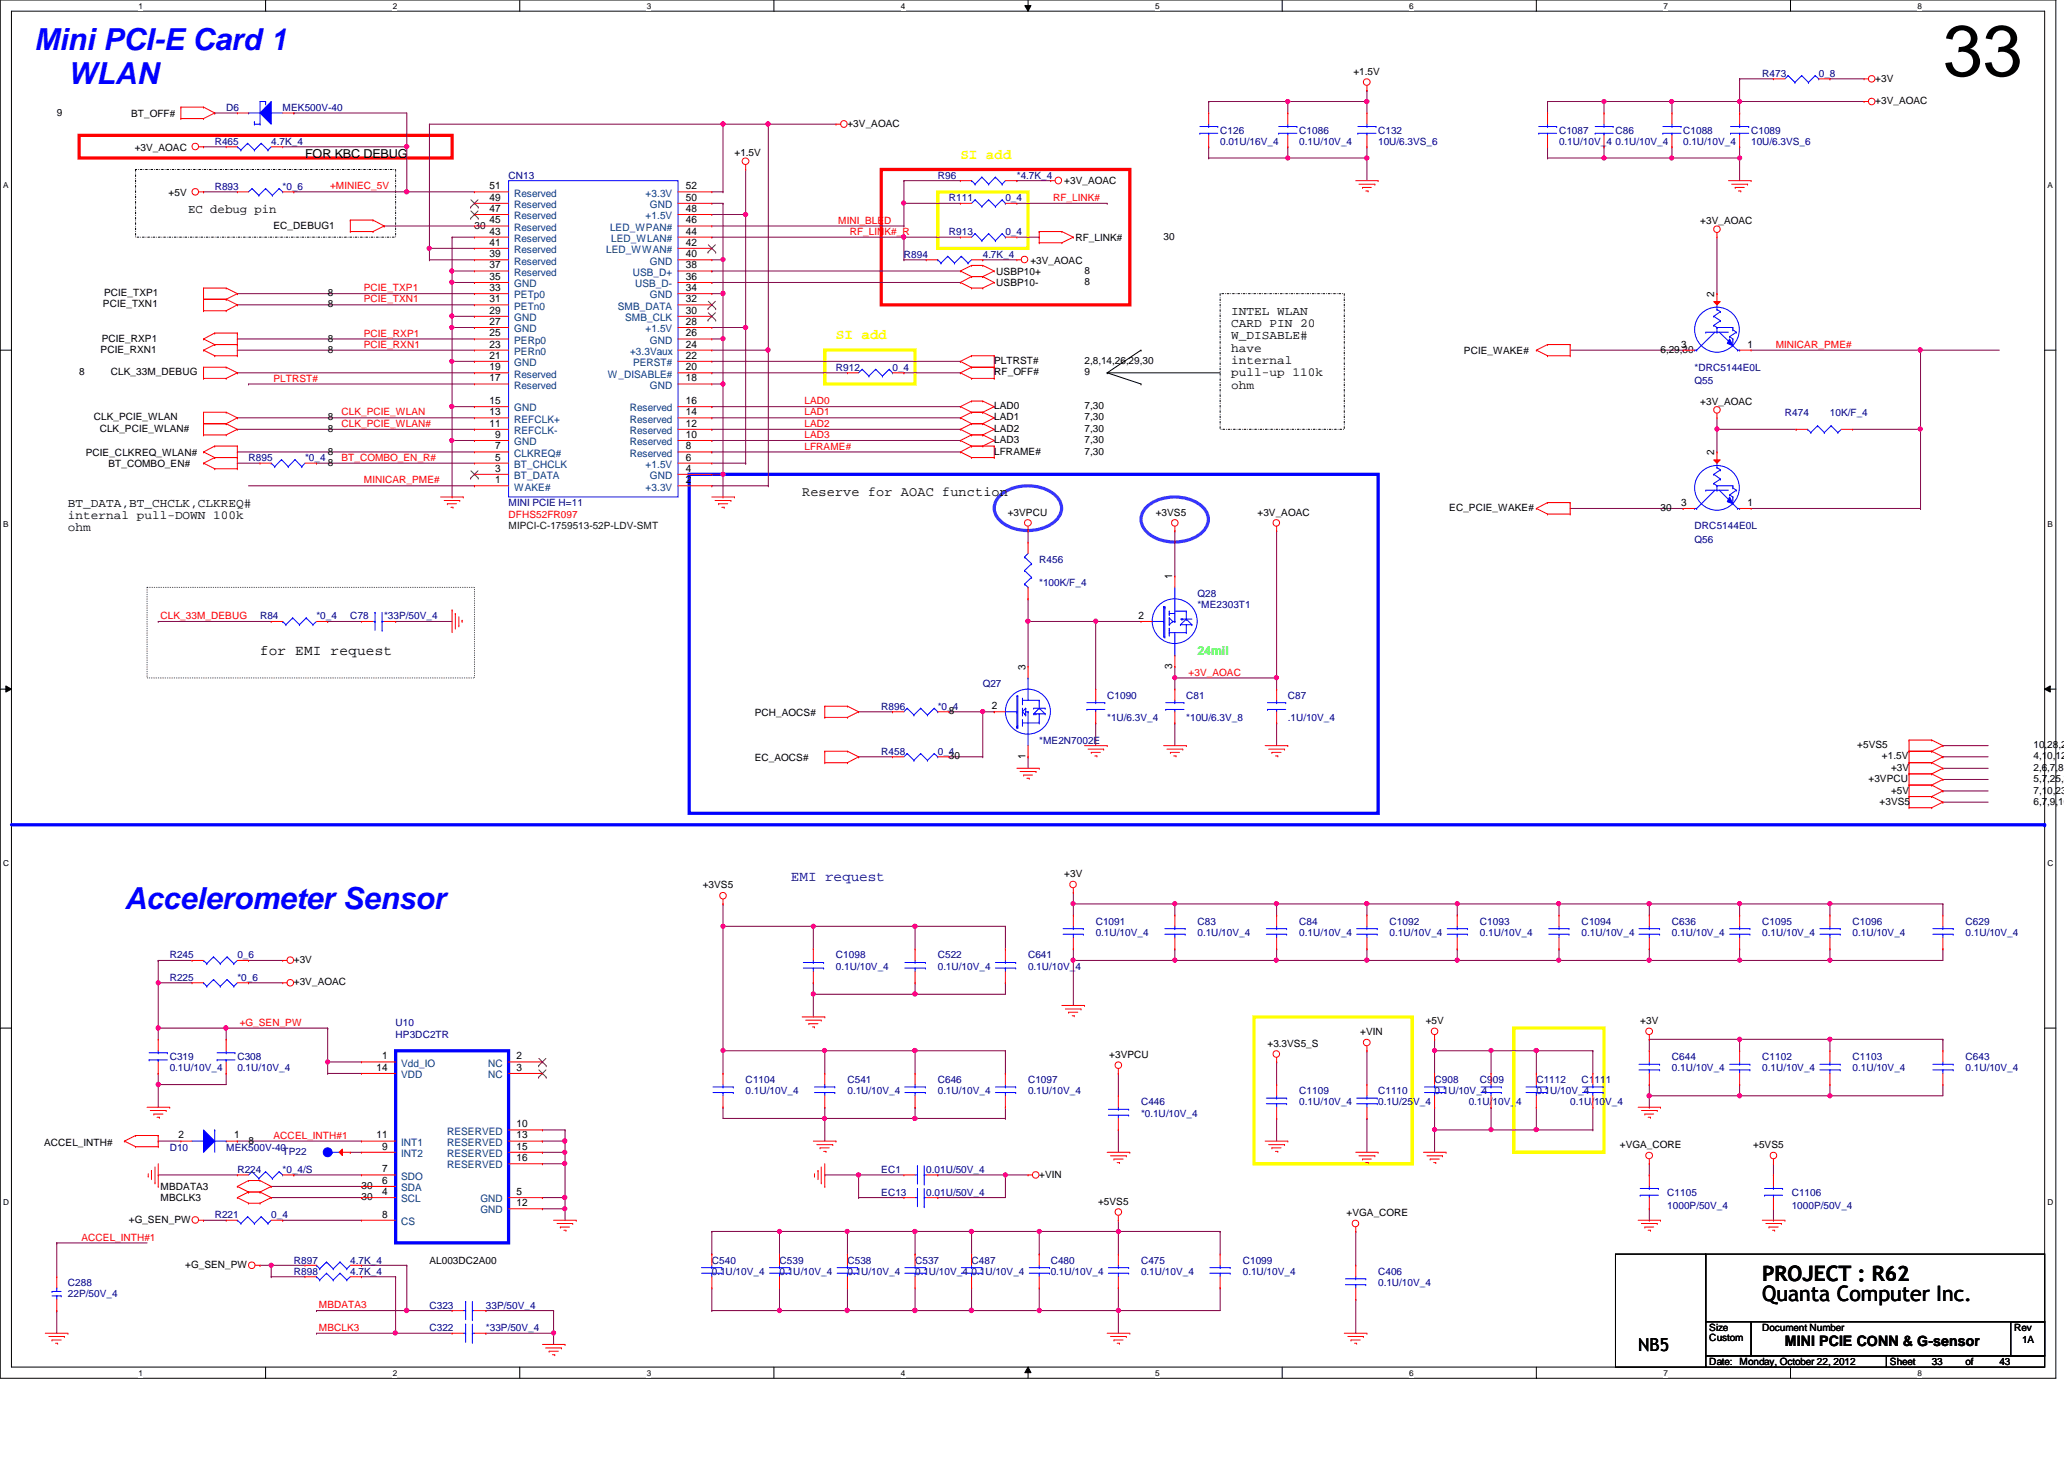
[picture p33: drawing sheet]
<svg xmlns="http://www.w3.org/2000/svg" width="297mm" height="210mm" viewBox="0 0 297 210" stroke-linecap="round" stroke-linejoin="round" font-family="sans-serif">
<defs><g id="words">
<text font-size="10.4" x="279.6" y="10.9">33</text>
<g font-size="4.4" fill="#00f">
<text x="4.9" y="7.2">Mini PCI-E Card 1</text>
<text x="9.8" y="12.1">WLAN</text>
<text x="17.9" y="130.8">Accelerometer Sensor</text>
</g>
<g font-size="3">
<text x="253.6" y="184.2">PROJECT : R62</text>
<text x="253.6" y="187.2">Quanta Computer Inc.</text>
</g>
<text font-size="2.6" x="235.8" y="194.3">NB5</text>
<g font-size="2.1" fill="#ff0">
<text x="138.2" y="22.8">SI add</text>
<text x="120.3" y="48.8">SI add</text>
</g>
<g font-size="2.1">
<text x="37.4" y="94.2">for EMI request</text>
<text x="256.9" y="193.7">MINI PCIE CONN &amp; G-sensor</text>
</g>
<text font-size="2.1" fill="#000080" x="113.8" y="126.7">EMI request</text>
<text font-size="1.9" x="115.4" y="71.4">Reserve for AOAC function</text>
<g font-size="1.8">
<text x="43.9" y="22.7">FOR KBC DEBUG</text>
<text x="27.1" y="30.6">EC debug pin</text>
<text x="177.2" y="45.3">INTEL WLAN</text>
<text x="177.2" y="47">CARD PIN 20</text>
<text x="177.2" y="48.8">W_DISABLE#</text>
<text x="177.2" y="50.6">have</text>
<text x="177.2" y="52.4">internal</text>
<text x="177.2" y="54.1">pull-up 110k</text>
<text x="177.2" y="55.9">ohm</text>
<text x="9.8" y="72.9">BT_DATA,BT_CHCLK,CLKREQ#</text>
<text x="9.8" y="74.7">internal pull-DOWN 100k</text>
<text x="9.8" y="76.5">ohm</text>
</g>
<text font-size="1.8" fill="#0f0" x="172.3" y="94.3">24mil</text>
<g font-size="1.5">
<text x="70.4" y="27.2">51</text>
<text x="70.4" y="28.9">49</text>
<text x="98.7" y="27.2">52</text>
<text x="98.7" y="28.9">50</text>
<text x="70.4" y="30.5">47</text>
<text x="70.4" y="32.1">45</text>
<text x="70.4" y="33.7">43</text>
<text x="70.4" y="35.3">41</text>
<text x="98.7" y="30.5">48</text>
<text x="98.7" y="32.1">46</text>
<text x="98.7" y="33.7">44</text>
<text x="98.7" y="35.3">42</text>
<text x="70.4" y="37">39</text>
<text x="70.4" y="38.6">37</text>
<text x="70.4" y="40.3">35</text>
<text x="70.4" y="41.9">33</text>
<text x="98.7" y="37">40</text>
<text x="98.7" y="38.6">38</text>
<text x="98.7" y="40.3">36</text>
<text x="98.7" y="41.9">34</text>
<text x="70.4" y="43.5">31</text>
<text x="70.4" y="45.1">29</text>
<text x="70.4" y="46.7">27</text>
<text x="98.7" y="43.5">32</text>
<text x="98.7" y="45.1">30</text>
<text x="98.7" y="46.7">28</text>
<text x="246.7" y="42.7" transform="rotate(-90 246.7 42.7)">2</text>
<text x="70.4" y="48.4">25</text>
<text x="70.4" y="50">23</text>
<text x="70.4" y="51.6">21</text>
<text x="70.4" y="53.3">19</text>
<text x="98.7" y="48.4">26</text>
<text x="98.7" y="50">24</text>
<text x="98.7" y="51.6">22</text>
<text x="98.7" y="53.3">20</text>
<text x="241.9" y="50">3</text>
<text x="251.5" y="50">1</text>
<text x="70.4" y="54.9">17</text>
<text x="70.4" y="58.1">15</text>
<text x="70.4" y="59.7">13</text>
<text x="98.7" y="54.9">18</text>
<text x="98.7" y="58.1">16</text>
<text x="98.7" y="59.7">14</text>
<text x="70.4" y="61.4">11</text>
<text x="71.2" y="63">9</text>
<text x="71.2" y="64.6">7</text>
<text x="98.7" y="61.4">12</text>
<text x="98.7" y="63">10</text>
<text x="98.7" y="64.6">8</text>
<text x="246.7" y="65.5" transform="rotate(-90 246.7 65.5)">2</text>
<text x="71.2" y="66.3">5</text>
<text x="71.2" y="67.9">3</text>
<text x="71.2" y="69.5">1</text>
<text x="98.7" y="66.3">6</text>
<text x="98.7" y="67.9">4</text>
<text x="98.7" y="69.5">2</text>
<text x="241.9" y="72.8">3</text>
<text x="251.5" y="72.8">1</text>
<text x="168.7" y="83.4" transform="rotate(-90 168.7 83.4)">1</text>
<text x="163.9" y="89">2</text>
<text x="147.6" y="96.4" transform="rotate(-90 147.6 96.4)">3</text>
<text x="168.7" y="96.2" transform="rotate(-90 168.7 96.2)">3</text>
<text x="142.7" y="102">2</text>
<text x="147.6" y="109.2" transform="rotate(-90 147.6 109.2)">1</text>
<text x="54.2" y="154.1">14</text>
<text x="55" y="152.4">1</text>
<text x="74.3" y="152.4">2</text>
<text x="74.3" y="154.1">3</text>
<text x="25.7" y="163.8">2</text>
<text x="33.7" y="163.8">1</text>
<text x="54.2" y="163.8">11</text>
<text x="55" y="165.4">9</text>
<text x="74.3" y="163.8">13</text>
<text x="74.3" y="162.2">10</text>
<text x="74.3" y="165.4">15</text>
<text x="74.3" y="167">16</text>
<text x="55" y="171.9">4</text>
<text x="55" y="168.7">7</text>
<text x="55" y="170.3">6</text>
<text x="74.3" y="171.9">5</text>
<text x="74.3" y="173.5">12</text>
<text x="55" y="175.2">8</text>
</g>
<g font-size="1.5" fill="#004080">
<text x="74" y="28.3">Reserved</text>
<text x="74" y="29.9">Reserved</text>
<text x="92.9" y="28.3">+3.3V</text>
<text x="93.5" y="29.9">GND</text>
<text x="74" y="31.5">Reserved</text>
<text x="74" y="33.2">Reserved</text>
<text x="74" y="34.8">Reserved</text>
<text x="87.8" y="33.2">LED_WPAN#</text>
<text x="88" y="34.8">LED_WLAN#</text>
<text x="92.9" y="31.5">+1.5V</text>
<text x="74" y="36.4">Reserved</text>
<text x="74" y="38.1">Reserved</text>
<text x="74" y="39.7">Reserved</text>
<text x="74" y="41.3">GND</text>
<text x="87.2" y="36.4">LED_WWAN#</text>
<text x="91.1" y="39.7">USB_D+</text>
<text x="91.4" y="41.3">USB_D-</text>
<text x="93.5" y="38.1">GND</text>
<text x="74" y="42.9">PETp0</text>
<text x="74" y="44.5">PETn0</text>
<text x="74" y="46.2">GND</text>
<text x="74" y="47.8">GND</text>
<text x="88.9" y="44.5">SMB_DATA</text>
<text x="90" y="46.2">SMB_CLK</text>
<text x="92.9" y="47.8">+1.5V</text>
<text x="93.5" y="42.9">GND</text>
<text x="74" y="49.4">PERp0</text>
<text x="74" y="51.1">PERn0</text>
<text x="74" y="52.7">GND</text>
<text x="90.7" y="51.1">+3.3Vaux</text>
<text x="91.1" y="52.7">PERST#</text>
<text x="93.5" y="49.4">GND</text>
<text x="74" y="54.3">Reserved</text>
<text x="74" y="55.9">Reserved</text>
<text x="74" y="59.2">GND</text>
<text x="87.5" y="54.3">W_DISABLE#</text>
<text x="90.6" y="59.2">Reserved</text>
<text x="93.5" y="55.9">GND</text>
<text x="74" y="60.8">REFCLK+</text>
<text x="74" y="62.4">REFCLK-</text>
<text x="74" y="64.1">GND</text>
<text x="74" y="65.7">CLKREQ#</text>
<text x="90.6" y="60.8">Reserved</text>
<text x="90.6" y="62.4">Reserved</text>
<text x="90.6" y="64.1">Reserved</text>
<text x="90.6" y="65.7">Reserved</text>
<text x="74" y="67.3">BT_CHCLK</text>
<text x="74" y="68.9">BT_DATA</text>
<text x="74" y="70.6">WAKE#</text>
<text x="92.9" y="67.3">+1.5V</text>
<text x="92.9" y="70.6">+3.3V</text>
<text x="93.5" y="68.9">GND</text>
<text x="57.7" y="153.5">Vdd_IO</text>
<text x="57.7" y="155.1">VDD</text>
<text x="70.3" y="153.5">NC</text>
<text x="70.3" y="155.1">NC</text>
<text x="57.7" y="166.5">INT2</text>
<text x="57.7" y="164.8">INT1</text>
<text x="64.3" y="164.8">RESERVED</text>
<text x="64.3" y="163.2">RESERVED</text>
<text x="64.3" y="166.5">RESERVED</text>
<text x="57.7" y="173">SCL</text>
<text x="57.7" y="169.7">SDO</text>
<text x="57.7" y="171.4">SDA</text>
<text x="64.3" y="168.1">RESERVED</text>
<text x="69.1" y="173">GND</text>
<text x="57.7" y="176.2">CS</text>
<text x="69.1" y="174.6">GND</text>
</g>
<g font-size="1.4">
<text x="194.8" y="10.8">+1.5V</text>
<text x="269.9" y="11.7">+3V</text>
<text x="8.2" y="16.6">9</text>
<text x="18.9" y="16.8">BT_OFF#</text>
<text x="269.9" y="15">+3V_AOAC</text>
<text x="19.4" y="21.7">+3V_AOAC</text>
<text x="105.7" y="22.5">+1.5V</text>
<text x="122" y="18.2">+3V_AOAC</text>
<text x="24.3" y="28.2">+5V</text>
<text x="153.2" y="26.5">+3V_AOAC</text>
<text x="39.4" y="32.9">EC_DEBUG1</text>
<text x="68.3" y="32.9">30</text>
<text x="154.8" y="34.7">RF_LINK#</text>
<text x="167.5" y="34.5">30</text>
<text x="244.7" y="32.2">+3V_AOAC</text>
<text x="143.4" y="39.5">USBP10+</text>
<text x="143.4" y="41.1">USBP10-</text>
<text x="148.3" y="37.9">+3V_AOAC</text>
<text x="156.1" y="39.4">8</text>
<text x="156.1" y="41">8</text>
<text x="14.8" y="44.2">PCIE_TXN1</text>
<text x="15" y="42.6">PCIE_TXP1</text>
<text x="47.2" y="44.2">8</text>
<text x="47.2" y="42.6">8</text>
<text x="14.5" y="50.8">PCIE_RXN1</text>
<text x="14.6" y="49.1">PCIE_RXP1</text>
<text x="47.2" y="49.1">8</text>
<text x="47.2" y="50.8">8</text>
<text x="143.1" y="52.4">PLTRST#</text>
<text x="156.1" y="52.4">2,8,14,26,29,30</text>
<text x="210.7" y="50.9">PCIE_WAKE#</text>
<text x="239" y="50.8">6,29,30</text>
<text x="11.4" y="54">8</text>
<text x="16" y="54">CLK_33M_DEBUG</text>
<text x="143.1" y="54">RF_OFF#</text>
<text x="143.1" y="58.9">LAD0</text>
<text x="156.1" y="58.9">7,30</text>
<text x="156.1" y="54">9</text>
<text x="244.7" y="58.3">+3V_AOAC</text>
<text x="12.4" y="65.5">PCIE_CLKREQ_WLAN#</text>
<text x="13.5" y="60.5">CLK_PCIE_WLAN</text>
<text x="14.3" y="62.1">CLK_PCIE_WLAN#</text>
<text x="47.2" y="60.5">8</text>
<text x="47.2" y="62.1">8</text>
<text x="47.2" y="65.4">8</text>
<text x="143.1" y="60.5">LAD1</text>
<text x="143.1" y="62.1">LAD2</text>
<text x="143.1" y="65.4">LFRAME#</text>
<text x="143.1" y="63.8">LAD3</text>
<text x="156.1" y="65.4">7,30</text>
<text x="156.1" y="60.5">7,30</text>
<text x="156.1" y="62.1">7,30</text>
<text x="156.1" y="63.8">7,30</text>
<text x="15.6" y="67.2">BT_COMBO_EN#</text>
<text x="47.2" y="67">8</text>
<text x="145" y="74.2">+3VPCU</text>
<text x="166.3" y="74.2">+3VS5</text>
<text x="181" y="74.2">+3V_AOAC</text>
<text x="208.6" y="73.5">EC_PCIE_WAKE#</text>
<text x="239" y="73.5">30</text>
<text x="108.6" y="103">PCH_AOCS#</text>
<text x="136.6" y="102.8">8</text>
<text x="267.3" y="107.7">+5VS5</text>
<text x="292.6" y="107.7">10,28,29</text>
<text x="108.6" y="109.4">EC_AOCS#</text>
<text x="136.6" y="109.3">30</text>
<text x="268.9" y="112.5">+3VPCU</text>
<text x="270.8" y="109.3">+1.5V</text>
<text x="272.2" y="110.9">+3V</text>
<text x="292.6" y="110.9">2,6,7,8,9</text>
<text x="292.6" y="109.3">4,10,12,2</text>
<text x="292.6" y="112.5">5,7,25,30</text>
<text x="270.5" y="115.8">+3VS5</text>
<text x="272.2" y="114.2">+5V</text>
<text x="292.6" y="114.2">7,10,23,2</text>
<text x="292.6" y="115.8">6,7,9,10,</text>
<text x="101.1" y="127.8">+3VS5</text>
<text x="153.2" y="126.2">+3V</text>
<text x="42.3" y="138.6">+3V</text>
<text x="42.3" y="141.8">+3V_AOAC</text>
<text x="195.7" y="148.9">+VIN</text>
<text x="205.2" y="147.3">+5V</text>
<text x="236" y="147.3">+3V</text>
<text x="159.6" y="152.2">+3VPCU</text>
<text x="182.4" y="150.6">+3.3VS5_S</text>
<text x="6.3" y="164.9">ACCEL_INTH#</text>
<text x="35.8" y="164.5">8</text>
<text x="233.1" y="165.2">+VGA_CORE</text>
<text x="252.3" y="165.2">+5VS5</text>
<text x="23.1" y="171.2">MBDATA3</text>
<text x="23.1" y="172.8">MBCLK3</text>
<text x="52" y="171.1">30</text>
<text x="52" y="172.7">30</text>
<text x="149.6" y="169.4">+VIN</text>
<text x="158" y="173.3">+5VS5</text>
<text x="18.5" y="175.9">+G_SEN_PW</text>
<text x="193.8" y="175">+VGA_CORE</text>
<text x="26.7" y="182.4">+G_SEN_PW</text>
<text x="61.8" y="181.8">AL003DC2A00</text>
<text x="246" y="191.5">Size</text>
<text x="253.6" y="191.5">Document Number</text>
<text x="289.9" y="191.5">Rev</text>
<text x="246" y="196.4">Date: Monday, October 22, 2012</text>
<text x="246" y="193">Custom</text>
<text x="272" y="196.4">Sheet</text>
<text x="278" y="196.4">33</text>
<text x="282.9" y="196.4">of</text>
<text x="287.7" y="196.4">43</text>
<text x="291" y="193.2">1A</text>
</g>
<g font-size="1.4" fill="#000080">
<text x="253.6" y="11.1">R473</text>
<text x="261.7" y="11.1">0_8</text>
<text x="32.6" y="16">D6</text>
<text x="40.7" y="16">MEK500V-40</text>
<text x="30.9" y="20.8">R465</text>
<text x="39" y="20.8">4.7K_4</text>
<text x="175.6" y="19.2">C126</text>
<text x="175.6" y="20.8">0.01U/16V_4</text>
<text x="187" y="19.2">C1086</text>
<text x="187" y="20.8">0.1U/10V_4</text>
<text x="198.3" y="19.2">C132</text>
<text x="198.3" y="20.8">10U/6.3VS_6</text>
<text x="224.4" y="19.2">C1087</text>
<text x="224.4" y="20.8">0.1U/10V_4</text>
<text x="232.5" y="19.2">C86</text>
<text x="232.5" y="20.8">0.1U/10V_4</text>
<text x="242.2" y="19.2">C1088</text>
<text x="242.2" y="20.8">0.1U/10V_4</text>
<text x="252" y="19.2">C1089</text>
<text x="252" y="20.8">10U/6.3VS_6</text>
<text x="30.9" y="27.3">R893</text>
<text x="40.7" y="27.3">*0_6</text>
<text x="73.2" y="25.7">CN13</text>
<text x="135" y="25.7">R96</text>
<text x="136.6" y="29">R111</text>
<text x="144.7" y="29">0_4</text>
<text x="146.3" y="25.7">*4.7K_4</text>
<text x="136.6" y="33.9">R913</text>
<text x="144.7" y="33.9">0_4</text>
<text x="130.1" y="37.1">R894</text>
<text x="141.4" y="37.1">4.7K_4</text>
<text x="120.3" y="53.3">R912</text>
<text x="128.4" y="53.3">0_4</text>
<text x="243.9" y="53.3">*DRC5144E0L</text>
<text x="243.9" y="55.3">Q55</text>
<text x="256.9" y="59.9">R474</text>
<text x="263.4" y="59.9">10K/F_4</text>
<text x="35.8" y="66.4">R895</text>
<text x="43.9" y="66.4">*0_4</text>
<text x="73.2" y="72.9">MINI PCIE H=11</text>
<text x="243.9" y="76.1">DRC5144E0L</text>
<text x="149.6" y="81">R456</text>
<text x="243.9" y="78.1">Q56</text>
<text x="37.4" y="89.1">R84</text>
<text x="45.5" y="89.1">*0_4</text>
<text x="50.4" y="89.1">C78</text>
<text x="55.3" y="89.1">*33P/50V_4</text>
<text x="149.6" y="84.2">*100K/F_4</text>
<text x="172.3" y="85.9">Q28</text>
<text x="172.3" y="87.5">*ME2303T1</text>
<text x="141.4" y="98.9">Q27</text>
<text x="159.3" y="100.5">C1090</text>
<text x="170.7" y="100.5">C81</text>
<text x="185.3" y="100.5">C87</text>
<text x="126.8" y="102.1">R896</text>
<text x="135" y="102.1">*0_4</text>
<text x="149.6" y="107">*ME2N7002E</text>
<text x="159.3" y="103.8">*1U/6.3V_4</text>
<text x="170.7" y="103.8">*10U/6.3V_8</text>
<text x="185.3" y="103.8">.1U/10V_4</text>
<text x="126.8" y="108.6">R458</text>
<text x="135" y="108.6">0_4</text>
<text x="24.4" y="137.9">R245</text>
<text x="34.2" y="137.9">0_6</text>
<text x="120.3" y="137.9">C1098</text>
<text x="135" y="137.9">C522</text>
<text x="148" y="137.9">C641</text>
<text x="157.7" y="133">C1091</text>
<text x="157.7" y="134.6">0.1U/10V_4</text>
<text x="172.3" y="133">C83</text>
<text x="172.3" y="134.6">0.1U/10V_4</text>
<text x="187" y="133">C84</text>
<text x="187" y="134.6">0.1U/10V_4</text>
<text x="200" y="133">C1092</text>
<text x="200" y="134.6">0.1U/10V_4</text>
<text x="213" y="133">C1093</text>
<text x="213" y="134.6">0.1U/10V_4</text>
<text x="227.6" y="133">C1094</text>
<text x="227.6" y="134.6">0.1U/10V_4</text>
<text x="240.6" y="133">C636</text>
<text x="240.6" y="134.6">0.1U/10V_4</text>
<text x="253.6" y="133">C1095</text>
<text x="253.6" y="134.6">0.1U/10V_4</text>
<text x="266.6" y="133">C1096</text>
<text x="266.6" y="134.6">0.1U/10V_4</text>
<text x="282.9" y="133">C629</text>
<text x="282.9" y="134.6">0.1U/10V_4</text>
<text x="24.4" y="141.1">R225</text>
<text x="34.2" y="141.1">*0_6</text>
<text x="120.3" y="139.5">0.1U/10V_4</text>
<text x="135" y="139.5">0.1U/10V_4</text>
<text x="148" y="139.5">0.1U/10V_4</text>
<text x="56.9" y="147.7">U10</text>
<text x="56.9" y="149.3">HP3DC2TR</text>
<text x="24.4" y="152.5">C319</text>
<text x="24.4" y="154.1">0.1U/10V_4</text>
<text x="34.2" y="152.5">C308</text>
<text x="34.2" y="154.1">0.1U/10V_4</text>
<text x="107.3" y="155.8">C1104</text>
<text x="122" y="155.8">C541</text>
<text x="135" y="155.8">C646</text>
<text x="148" y="155.8">C1097</text>
<text x="206.5" y="155.8">C908</text>
<text x="213" y="155.8">C909</text>
<text x="221.1" y="155.8">C1112</text>
<text x="227.6" y="155.8">C1111</text>
<text x="240.6" y="152.5">C644</text>
<text x="240.6" y="154.1">0.1U/10V_4</text>
<text x="253.6" y="152.5">C1102</text>
<text x="253.6" y="154.1">0.1U/10V_4</text>
<text x="266.6" y="152.5">C1103</text>
<text x="266.6" y="154.1">0.1U/10V_4</text>
<text x="282.9" y="152.5">C643</text>
<text x="282.9" y="154.1">0.1U/10V_4</text>
<text x="107.3" y="157.4">0.1U/10V_4</text>
<text x="122" y="157.4">0.1U/10V_4</text>
<text x="135" y="157.4">0.1U/10V_4</text>
<text x="148" y="157.4">0.1U/10V_4</text>
<text x="164.2" y="159">C446</text>
<text x="164.2" y="160.7">*0.1U/10V_4</text>
<text x="187" y="157.4">C1109</text>
<text x="187" y="159">0.1U/10V_4</text>
<text x="198.3" y="157.4">C1110</text>
<text x="198.3" y="159">0.1U/25V_4</text>
<text x="206.5" y="157.4">0.1U/10V_4</text>
<text x="211.4" y="159">0.1U/10V_4</text>
<text x="221.1" y="157.4">0.1U/10V_4</text>
<text x="226" y="159">0.1U/10V_4</text>
<text x="24.4" y="165.5">D10</text>
<text x="32.6" y="165.5">MEK500V-40</text>
<text x="40.7" y="166.2">TP22</text>
<text x="34.2" y="168.8">R224</text>
<text x="40.7" y="168.8">*0_4/S</text>
<text x="126.8" y="168.8">EC1</text>
<text x="126.8" y="172">EC13</text>
<text x="133.3" y="168.8">0.01U/50V_4</text>
<text x="133.3" y="172">0.01U/50V_4</text>
<text x="239.9" y="172">C1105</text>
<text x="239.9" y="174">1000P/50V_4</text>
<text x="257.8" y="172">C1106</text>
<text x="257.8" y="174">1000P/50V_4</text>
<text x="30.9" y="175.3">R221</text>
<text x="39" y="175.3">0_4</text>
<text x="9.8" y="185">C288</text>
<text x="42.3" y="181.8">R897</text>
<text x="42.3" y="183.4">R898</text>
<text x="50.4" y="181.8">4.7K_4</text>
<text x="50.4" y="183.4">4.7K_4</text>
<text x="102.4" y="181.8">C540</text>
<text x="102.4" y="183.4">0.1U/10V_4</text>
<text x="112.2" y="181.8">C539</text>
<text x="112.2" y="183.4">0.1U/10V_4</text>
<text x="122" y="181.8">C538</text>
<text x="122" y="183.4">0.1U/10V_4</text>
<text x="131.7" y="181.8">C537</text>
<text x="131.7" y="183.4">0.1U/10V_4</text>
<text x="139.8" y="181.8">C487</text>
<text x="139.8" y="183.4">0.1U/10V_4</text>
<text x="151.2" y="181.8">C480</text>
<text x="151.2" y="183.4">0.1U/10V_4</text>
<text x="164.2" y="181.8">C475</text>
<text x="164.2" y="183.4">0.1U/10V_4</text>
<text x="178.9" y="181.8">C1099</text>
<text x="178.9" y="183.4">0.1U/10V_4</text>
<text x="198.3" y="183.4">C406</text>
<text x="198.3" y="185">0.1U/10V_4</text>
<text x="9.8" y="186.6">22P/50V_4</text>
<text x="61.8" y="188.3">C323</text>
<text x="61.8" y="191.5">C322</text>
<text x="69.9" y="188.3">33P/50V_4</text>
<text x="69.9" y="191.5">*33P/50V_4</text>
</g>
<g font-size="1.4" fill="#f00">
<text x="47.5" y="27.3">+MINIEC_5V</text>
<text x="151.6" y="28.9">RF_LINK#</text>
<text x="120.6" y="32.2">MINI_BLED</text>
<text x="122.3" y="33.8">RF_LINK#_R</text>
<text x="52.4" y="41.9">PCIE_TXP1</text>
<text x="52.4" y="43.5">PCIE_TXN1</text>
<text x="52.4" y="48.4">PCIE_RXP1</text>
<text x="52.4" y="50">PCIE_RXN1</text>
<text x="255.6" y="50">MINICAR_PME#</text>
<text x="39.4" y="54.9">PLTRST#</text>
<text x="49.1" y="59.8">CLK_PCIE_WLAN</text>
<text x="115.8" y="58.2">LAD0</text>
<text x="115.8" y="59.8">LAD1</text>
<text x="49.1" y="61.4">CLK_PCIE_WLAN#</text>
<text x="115.8" y="64.7">LFRAME#</text>
<text x="115.8" y="63">LAD3</text>
<text x="115.8" y="61.4">LAD2</text>
<text x="49.1" y="66.3">BT_COMBO_EN_R#</text>
<text x="52.4" y="69.6">MINICAR_PME#</text>
<text x="73.2" y="74.5">DFHS52FR097</text>
<text x="23.1" y="89.1">CLK_33M_DEBUG</text>
<text x="171.1" y="97.2">+3V_AOAC</text>
<text x="34.5" y="147.6">+G_SEN_PW</text>
<text x="39.4" y="163.8">ACCEL_INTH#1</text>
<text x="11.7" y="178.5">ACCEL_INTH#1</text>
<text x="45.9" y="188.2">MBDATA3</text>
<text x="45.9" y="191.5">MBCLK3</text>
</g>
<text font-size="1.4" fill="#004000" x="73.2" y="76.1">MIPCI-C-1759513-52P-LDV-SMT</text>
<g font-size="1.2">
<text x="19.9" y="1.2">1</text>
<text x="56.5" y="1.2">2</text>
<text x="93.1" y="1.2">3</text>
<text x="129.7" y="1.2">4</text>
<text x="166.2" y="1.2">5</text>
<text x="202.8" y="1.2">6</text>
<text x="239.4" y="1.2">7</text>
<text x="276" y="1.2">8</text>
<text x=".5" y="27.1">A</text>
<text x="294.7" y="27.1">A</text>
<text x=".5" y="75.8">B</text>
<text x="294.7" y="75.8">B</text>
<text x=".5" y="124.6">C</text>
<text x="294.7" y="124.6">C</text>
<text x=".5" y="173.4">D</text>
<text x="294.7" y="173.4">D</text>
<text x="19.9" y="197.9">1</text>
<text x="56.5" y="197.9">2</text>
<text x="93.1" y="197.9">3</text>
<text x="129.7" y="197.9">4</text>
<text x="166.2" y="197.9">5</text>
<text x="202.8" y="197.9">6</text>
<text x="239.4" y="197.9">7</text>
<text x="276" y="197.9">8</text>
</g>
</g></defs>
<path d="M0 0h295.9v198.3h-295.9zM1.6 1.6h292.7v195.1h-292.7z" fill="none" stroke="#000" stroke-width=".14"/>
<g fill="#fff">
<path d="M19.9 .2h.6v1.3h-.6z"/>
<path d="M19.9 196.9h.6v1.3h-.6z"/>
</g>
<path d="M38.2 0v1.6M38.2 196.7v1.6" fill="none" stroke="#000" stroke-width=".14"/>
<g fill="#fff">
<path d="M56.5 .2h.6v1.3h-.6z"/>
<path d="M56.5 196.9h.6v1.3h-.6z"/>
</g>
<path d="M74.8 0v1.6M74.8 196.7v1.6" fill="none" stroke="#000" stroke-width=".14"/>
<g fill="#fff">
<path d="M93.1 .2h.6v1.3h-.6z"/>
<path d="M93.1 196.9h.6v1.3h-.6z"/>
</g>
<path d="M111.4 0v1.6M111.4 196.7v1.6" fill="none" stroke="#000" stroke-width=".14"/>
<g fill="#fff">
<path d="M129.7 .2h.6v1.3h-.6z"/>
<path d="M129.7 196.9h.6v1.3h-.6z"/>
</g>
<path d="M147.5 .8h.9l-.4 .8zM148 0v1.6M148 196.7l.4 .8h-.9zM148 196.7v1.6" fill="none" stroke="#000" stroke-width=".14"/>
<path d="M147.5 .8h.9l-.4 .8zM148 196.7l.4 .8h-.9z" fill="#000"/>
<g fill="#fff">
<path d="M166.2 .2h.6v1.3h-.6z"/>
<path d="M166.2 196.9h.6v1.3h-.6z"/>
</g>
<path d="M184.5 0v1.6M184.5 196.7v1.6" fill="none" stroke="#000" stroke-width=".14"/>
<g fill="#fff">
<path d="M202.8 .2h.6v1.3h-.6z"/>
<path d="M202.8 196.9h.6v1.3h-.6z"/>
</g>
<path d="M221.1 0v1.6M221.1 196.7v1.6" fill="none" stroke="#000" stroke-width=".14"/>
<g fill="#fff">
<path d="M239.4 .2h.6v1.3h-.6z"/>
<path d="M239.4 196.9h.6v1.3h-.6z"/>
</g>
<path d="M257.7 0v1.6M257.7 196.7v1.6" fill="none" stroke="#000" stroke-width=".14"/>
<g fill="#fff">
<path d="M276 .2h.6v1.3h-.6z"/>
<path d="M276 196.9h.6v1.3h-.6z"/>
<path d="M.5 26h.7v1.3h-.7z"/>
<path d="M294.7 26h.7v1.3h-.7z"/>
<path d="M.5 74.8h.7v1.3h-.7z"/>
<path d="M294.7 74.8h.7v1.3h-.7z"/>
</g>
<path d="M0 50.4h1.6M294.3 50.4h1.6" fill="none" stroke="#000" stroke-width=".14"/>
<g fill="#fff">
<path d="M.5 123.5h.8v1.3h-.8z"/>
<path d="M294.7 123.5h.8v1.3h-.8z"/>
</g>
<path d="M0 99.1h1.6M.8 98.7l.8 .4-.8 .5zM294.3 99.1l.8-.4v.9zM294.3 99.1h1.6" fill="none" stroke="#000" stroke-width=".14"/>
<path d="M.8 98.7l.8 .4-.8 .5zM294.3 99.1l.8-.4v.9z" fill="#000"/>
<g fill="#fff">
<path d="M.5 172.3h.8v1.3h-.8z"/>
<path d="M294.7 172.3h.8v1.3h-.8z"/>
</g>
<path d="M159.3 53.6h.1M159.3 53.6h16.3M159.3 53.6l4.9 1.6M164.2 55.2h.1M164.2 50.4h.1M164.2 50.4l-4.9 3.2M0 147.9h1.6M294.3 147.9h1.6" fill="none" stroke="#000" stroke-width=".14"/>
<path d="M19.5 24.4h37.4v9.7h-37.4zM175.6 42.2h17.9v19.6h-17.9z" fill="none" stroke="#000" stroke-width=".14" stroke-dasharray=".3 .3 0 .3"/>
<path d="M21.2 84.5h47.1v13h-47.1z" fill="none" stroke="#000" stroke-width=".14" stroke-dasharray="0 .3"/>
<path d="M99.2 68.2h99.1v48.8h-99.1zM1.6 118.7h292.7" fill="none" stroke="#00f" stroke-width=".47"/>
<circle cx="294.3" cy="118.7" r=".23" fill="#00f"/>
<path d="M143.9 71.3a6.4 6.4 0 0 1 8 0 2.44 2.44 0 0 1-.6 4.1 6.4 6.4 0 0 1-7.4-.5 2.36 2.36 0 0 1 0-3.6zM165 72.9a6.4 6.4 0 0 1 8.1 0 2.47 2.47 0 0 1-.6 4.1 6.4 6.4 0 0 1-7.5-.5 2.39 2.39 0 0 1 0-3.6z" fill="none" stroke="#8000ff" stroke-width=".47"/>
<path d="M11.4 19.5h53.7v3.2h-53.7zM126.8 24.4h35.8v19.5h-35.8z" fill="none" stroke="#f00" stroke-width=".47"/>
<path d="M135 27.6h13v8.1h-13zM118.7 50.4h13v4.8h-13zM180.5 146.3h22.7v21.1h-22.7zM217.8 147.9h13v17.9h-13z" fill="none" stroke="#ff0" stroke-width=".47"/>
<path d="M58.5 27.6h.1M58.5 27.6h9.8M279.6 108.9h.1M279.6 110.5h.1M279.6 113.8h.1M279.6 112.1h.1M279.6 108.9h6.5M279.6 110.5h6.5M279.6 113.8h6.5M279.6 112.1h6.5" fill="none" stroke="#800040" stroke-width=".14"/>
<circle cx="58.5" cy="27.6" r=".31" fill="#f0f"/>
<circle cx="58.5" cy="27.6" r=".31" fill="none" stroke="#f0f" stroke-width=".14"/>
<path d="M29.3 27.6h.1M29.3 27.6h4.9M55.3 32.5h.1M55.3 32.5h13M102.4 34.1h27.7M130.1 34.1h.1M34.2 48.8h.1M34.2 50.4h.1M34.2 53.6h.1M34.2 48.8h34.1M34.2 50.4h34.1M34.2 53.6h34.1" fill="none" stroke="#800040" stroke-width=".14"/>
<circle cx="130" cy="34.1" r=".31" fill="#f0f"/>
<circle cx="130" cy="34.1" r=".31" fill="none" stroke="#f0f" stroke-width=".14"/>
<path d="M65.1 39h.1M65.1 34.1h.1M65.1 39h3.2M65.1 34.1v6.5M65.1 34.1h3.2M65.1 40.6h.1M45.5 66.6h.1M45.5 66.6h22.8" fill="none" stroke="#800040" stroke-width=".14"/>
<circle cx="65" cy="39" r=".3" fill="#f0f"/>
<circle cx="65" cy="39" r=".3" fill="none" stroke="#f0f" stroke-width=".14"/>
<path d="M61.8 17.9h.1M61.8 17.9v19.5M61.8 37.4h.1M61.8 35.7h.1M61.8 37.4h6.5M61.8 35.7h6.5" fill="none" stroke="#800040" stroke-width=".14"/>
<circle cx="61.8" cy="35.7" r=".3" fill="#f0f"/>
<circle cx="61.8" cy="35.7" r=".3" fill="none" stroke="#f0f" stroke-width=".14"/>
<g fill="none" stroke="#800040" stroke-width=".14">
<path d="M110.6 17.9v32.5M230.8 14.6h.1M230.8 14.6v1.7M230.8 14.6h9.8M130.1 34.1h.1M130.1 37.4h.1M130.1 34.1v3.3M130.1 37.4h3.2M173.9 22.7h.1M173.9 22.7h11.4M196.7 21.1h.1M196.7 21.1v1.6"/>
<path d="M230.8 21.1h.1M230.8 22.7h.1M230.8 21.1v1.6M230.8 22.7h9.8M247.1 34.1v8.1M250.4 21.1h.1M250.4 21.1v1.6M110.6 50.4h.1M247.1 42.2h.1M276.4 50.4h.1M276.4 50.4h11.3M34.2 66.6h.1"/>
<path d="M34.2 66.6h3.2"/>
</g>
<circle cx="110.5" cy="17.8" r=".31" fill="#f0f"/>
<circle cx="110.5" cy="17.8" r=".31" fill="none" stroke="#f0f" stroke-width=".14"/>
<g fill="none" stroke="#800040" stroke-width=".14">
<path d="M61.8 17.9h42.3M104.1 17.9h.1M104.1 17.9v9.7M102.4 39h.1M102.4 39h35.8M35.8 55.2h.1M35.8 55.2h32.5M102.4 58.5h.1M102.4 40.6h.1M102.4 58.5h35.8M102.4 40.6h35.8M252 50.4h24.4"/>
<path d="M276.4 50.4h.1M102.4 65h.1M102.4 60.1h.1M102.4 63.4h.1M102.4 61.8h.1M102.4 65h35.8M102.4 60.1h35.8M102.4 63.4h35.8M102.4 61.8h35.8M22.8 89.4h.1M22.8 89.4h16.2M47.2 89.4h.1"/>
<path d="M47.2 89.4h4.8M56.9 89.4h.1M56.9 89.4h8.2"/>
</g>
<circle cx="104" cy="17.8" r=".31" fill="#f0f"/>
<circle cx="104" cy="17.8" r=".31" fill="none" stroke="#f0f" stroke-width=".14"/>
<g fill="none" stroke="#800040" stroke-width=".14">
<path d="M104.1 17.9h6.5M110.6 17.9h.1M240.6 14.6h.1M240.6 14.6v1.7M102.4 27.6h1.7M104.1 27.6h.1M107.3 30.9h.1M107.3 24.4v6.5M34.2 43.9h.1M34.2 42.2h.1M34.2 43.9h34.1M34.2 42.2h34.1"/>
<path d="M65.1 52h3.2M68.3 52h.1M102.4 52h35.8M102.4 50.4h8.2M110.6 50.4h.1M138.2 52h.1M34.2 60.1h.1M34.2 65h.1M34.2 60.1h34.1M34.2 61.8h34.1M34.2 65h34.1M35.8 69.9h32.5"/>
<path d="M68.3 69.9h.1M68.3 61.8h.1M102.4 69.9h.1M102.4 69.9h8.2"/>
</g>
<circle cx="107.3" cy="30.9" r=".31" fill="#f0f"/>
<circle cx="107.3" cy="30.9" r=".31" fill="none" stroke="#f0f" stroke-width=".14"/>
<path d="M185.3 22.7h.1M185.3 22.7h11.4M102.4 47.1h4.9M107.3 47.1h.1" fill="none" stroke="#800040" stroke-width=".14"/>
<circle cx="196.7" cy="22.7" r=".31" fill="#f0f"/>
<circle cx="196.7" cy="22.7" r=".31" fill="none" stroke="#f0f" stroke-width=".14"/>
<circle cx="185.3" cy="22.7" r=".3" fill="#f0f"/>
<circle cx="185.3" cy="22.7" r=".3" fill="none" stroke="#f0f" stroke-width=".14"/>
<g fill="none" stroke="#800040" stroke-width=".14">
<path d="M173.9 14.6h.1M173.9 14.6v1.7M185.3 14.6h.1M185.3 14.6v1.7M65.1 45.5h.1M65.1 40.6v4.9M65.1 58.5v4.9M65.1 47.1h3.2M68.3 47.1h.1M104.1 48.8h.1M104.1 55.2h.1M104.1 42.2v13"/>
<path d="M65.1 63.4h.1"/>
</g>
<circle cx="104.1" cy="48.7" r=".3" fill="#f0f"/>
<circle cx="104.1" cy="48.7" r=".3" fill="none" stroke="#f0f" stroke-width=".14"/>
<circle cx="104.1" cy="55.2" r=".3" fill="#f0f"/>
<circle cx="104.1" cy="55.2" r=".3" fill="none" stroke="#f0f" stroke-width=".14"/>
<path d="M173.9 14.6h.1M173.9 14.6h11.4M240.6 14.6h.1M240.6 14.6h9.8M250.4 14.6h.1M250.4 14.6v1.7" fill="none" stroke="#800040" stroke-width=".14"/>
<circle cx="240.6" cy="14.6" r=".3" fill="#f0f"/>
<circle cx="240.6" cy="14.6" r=".3" fill="none" stroke="#f0f" stroke-width=".14"/>
<path d="M107.3 47.1v19.5M107.3 66.6h.1" fill="none" stroke="#800040" stroke-width=".14"/>
<circle cx="107.3" cy="47.1" r=".31" fill="#f0f"/>
<circle cx="107.3" cy="47.1" r=".31" fill="none" stroke="#f0f" stroke-width=".14"/>
<path d="M240.6 21.1h.1M240.6 21.1v1.6M65.1 45.5h3.2M65.1 40.6h3.2M68.3 45.5h.1M68.3 40.6h.1" fill="none" stroke="#800040" stroke-width=".14"/>
<circle cx="65" cy="40.6" r=".3" fill="#f0f"/>
<circle cx="65" cy="40.6" r=".3" fill="none" stroke="#f0f" stroke-width=".14"/>
<g fill="none" stroke="#800040" stroke-width=".14">
<path d="M185.3 14.6h.1M185.3 14.6h11.4M107.3 30.9v16.2M173.9 21.1h.1M173.9 21.1v1.6M196.7 22.7h.1M196.7 22.7v3.3M102.4 48.8h1.7M102.4 55.2h1.7M102.4 42.2h1.7M104.1 48.8h.1M104.1 55.2h.1"/>
<path d="M104.1 42.2h.1M107.3 47.1h.1M65.1 63.4h3.2M68.3 63.4h.1M102.4 66.6h4.9M107.3 66.6h.1"/>
</g>
<circle cx="196.7" cy="14.6" r=".31" fill="#f0f"/>
<circle cx="196.7" cy="14.6" r=".31" fill="none" stroke="#f0f" stroke-width=".14"/>
<circle cx="185.3" cy="14.6" r=".3" fill="#f0f"/>
<circle cx="185.3" cy="14.6" r=".3" fill="none" stroke="#f0f" stroke-width=".14"/>
<path d="M102.4 29.3h1.7M104.1 29.3h.1M250.4 22.7h.1M250.4 22.7v3.3M65.1 58.5h.1M65.1 52v6.5M65.1 58.5h3.2M68.3 58.5h.1" fill="none" stroke="#800040" stroke-width=".14"/>
<circle cx="65" cy="58.5" r=".31" fill="#f0f"/>
<circle cx="65" cy="58.5" r=".31" fill="none" stroke="#f0f" stroke-width=".14"/>
<path d="M65.1 71.5h.1M65.1 63.4v8.1" fill="none" stroke="#800040" stroke-width=".14"/>
<circle cx="65" cy="63.4" r=".3" fill="#f0f"/>
<circle cx="65" cy="63.4" r=".3" fill="none" stroke="#f0f" stroke-width=".14"/>
<path d="M65.1 52h.1M65.1 47.1v4.9" fill="none" stroke="#800040" stroke-width=".14"/>
<circle cx="65" cy="47.1" r=".3" fill="#f0f"/>
<circle cx="65" cy="47.1" r=".3" fill="none" stroke="#f0f" stroke-width=".14"/>
<circle cx="65" cy="52" r=".3" fill="#f0f"/>
<circle cx="65" cy="52" r=".3" fill="none" stroke="#f0f" stroke-width=".14"/>
<path d="M196.7 14.6h.1M196.7 13h.1M196.7 13v3.3M104.1 37.4h.1M104.1 29.3v8.1M185.3 21.1h.1M185.3 21.1v1.6M104.1 55.2v13M104.1 68.2h.1" fill="none" stroke="#800040" stroke-width=".14"/>
<circle cx="104.1" cy="68.2" r=".3" fill="#f0f"/>
<circle cx="104.1" cy="68.2" r=".3" fill="none" stroke="#f0f" stroke-width=".14"/>
<path d="M240.6 22.7h.1M240.6 22.7h9.8" fill="none" stroke="#800040" stroke-width=".14"/>
<circle cx="250.4" cy="22.7" r=".3" fill="#f0f"/>
<circle cx="250.4" cy="22.7" r=".3" fill="none" stroke="#f0f" stroke-width=".14"/>
<circle cx="240.6" cy="22.7" r=".3" fill="#f0f"/>
<circle cx="240.6" cy="22.7" r=".3" fill="none" stroke="#f0f" stroke-width=".14"/>
<path d="M141.4 37.4h.1M141.4 37.4h4.9M65.1 47.1h.1M65.1 45.5v1.6M102.4 53.6h.1M102.4 53.6h19.6" fill="none" stroke="#800040" stroke-width=".14"/>
<circle cx="65" cy="45.5" r=".3" fill="#f0f"/>
<circle cx="65" cy="45.5" r=".3" fill="none" stroke="#f0f" stroke-width=".14"/>
<path d="M102.4 30.9h4.9M102.4 37.4h1.7M104.1 37.4h.1M104.1 37.4v4.8M107.3 30.9h.1M104.1 42.2h.1M102.4 68.2h1.7M104.1 68.2h.1M104.1 71.5h.1M104.1 68.2v3.3" fill="none" stroke="#800040" stroke-width=".14"/>
<circle cx="104.1" cy="37.3" r=".3" fill="#f0f"/>
<circle cx="104.1" cy="37.3" r=".3" fill="none" stroke="#f0f" stroke-width=".14"/>
<circle cx="104" cy="42.2" r=".31" fill="#f0f"/>
<circle cx="104" cy="42.2" r=".31" fill="none" stroke="#f0f" stroke-width=".14"/>
<path d="M110.6 50.4v19.5M226 50.4h16.2M242.2 50.4h.1M110.6 69.9h.1" fill="none" stroke="#800040" stroke-width=".14"/>
<circle cx="110.5" cy="50.4" r=".31" fill="#f0f"/>
<circle cx="110.5" cy="50.4" r=".31" fill="none" stroke="#f0f" stroke-width=".14"/>
<path d="M183.7 76.4h.1M183.7 76.4v21.1" fill="none" stroke="#800040" stroke-width=".14"/>
<circle cx="183.7" cy="97.5" r=".3" fill="#f0f"/>
<circle cx="183.7" cy="97.5" r=".3" fill="none" stroke="#f0f" stroke-width=".14"/>
<path d="M169.1 95.9h.1M169.1 95.9v1.6" fill="none" stroke="#800040" stroke-width=".14"/>
<circle cx="169.1" cy="97.5" r=".3" fill="#f0f"/>
<circle cx="169.1" cy="97.5" r=".3" fill="none" stroke="#f0f" stroke-width=".14"/>
<path d="M148 89.4h.1M148 89.4h9.7M157.7 89.4h.1M157.7 89.4v9.7M169.1 104h.1M169.1 104v3.3" fill="none" stroke="#800040" stroke-width=".14"/>
<circle cx="157.7" cy="89.4" r=".3" fill="#f0f"/>
<circle cx="157.7" cy="89.4" r=".3" fill="none" stroke="#f0f" stroke-width=".14"/>
<circle cx="147.9" cy="89.4" r=".31" fill="#f0f"/>
<circle cx="147.9" cy="89.4" r=".31" fill="none" stroke="#f0f" stroke-width=".14"/>
<g fill="none" stroke="#800040" stroke-width=".14">
<path d="M58.5 16.3v4.8M110.6 17.9h.1M110.6 17.9h9.7M29.3 21.1h.1M29.3 21.1h3.3M40.7 21.1h17.8M42.3 27.6h.1M42.3 27.6h16.2M58.5 21.1h.1M102.4 32.5h27.7M130.1 32.5h.1M148 76.4h.1"/>
<path d="M148 76.4v1.6M169.1 76.4h.1M169.1 76.4v6.5M148 86.1h.1M148 89.4h.1M148 86.1v9.8M157.7 89.4h.1M157.7 89.4h6.5M169.1 97.5h.1M169.1 97.5v1.6M169.1 97.5h14.6M183.7 97.5h.1"/>
<path d="M183.7 97.5v1.6M148 108.9h.1M148 108.9v1.6M157.7 104h.1M157.7 104v3.3M183.7 104h.1M183.7 104v3.3"/>
</g>
<circle cx="58.5" cy="21.1" r=".31" fill="#f0f"/>
<circle cx="58.5" cy="21.1" r=".31" fill="none" stroke="#f0f" stroke-width=".14"/>
<path d="M30.9 16.3h.1M30.9 16.3h3.3M42.3 16.3h.1M42.3 16.3h16.2M58.5 27.6h.1M58.5 21.1v6.5M22.8 154.4h.1M22.8 154.4v1.6M47.2 152.8h.1M47.2 152.8v1.6" fill="none" stroke="#800040" stroke-width=".14"/>
<circle cx="22.8" cy="156" r=".31" fill="#f0f"/>
<circle cx="22.8" cy="156" r=".31" fill="none" stroke="#f0f" stroke-width=".14"/>
<path d="M8.2 178.8h.1M8.2 178.8v4.9M8.2 178.8h13M8.2 188.6h.1M8.2 188.6v3.2M69.9 191.8h.1M69.9 191.8h9.8M79.7 191.8h.1M79.7 191.8v1.6" fill="none" stroke="#800040" stroke-width=".14"/>
<circle cx="79.7" cy="191.8" r=".3" fill="#f0f"/>
<circle cx="79.7" cy="191.8" r=".3" fill="none" stroke="#f0f" stroke-width=".14"/>
<path d="M22.8 147.9h.1M22.8 147.9h9.8M22.8 147.9v1.6M29.3 175.6h.1M29.3 175.6h3.3M40.7 175.6h.1M40.7 175.6h11.3" fill="none" stroke="#800040" stroke-width=".14"/>
<circle cx="22.8" cy="147.9" r=".31" fill="#f0f"/>
<circle cx="22.8" cy="147.9" r=".31" fill="none" stroke="#f0f" stroke-width=".14"/>
<path d="M22.8 156h.1M22.8 141.4h.1M22.8 141.4v6.5M22.8 156v3.3M32.6 147.9h.1M32.6 154.4h.1M32.6 147.9v1.6M32.6 154.4v1.6h-9.8M56.9 191.8h.1M56.9 191.8h8.2" fill="none" stroke="#800040" stroke-width=".14"/>
<circle cx="56.9" cy="191.8" r=".3" fill="#f0f"/>
<circle cx="56.9" cy="191.8" r=".3" fill="none" stroke="#f0f" stroke-width=".14"/>
<g fill="none" stroke="#800040" stroke-width=".14">
<path d="M47.2 154.4h.1M47.2 154.4h4.8M78.1 164.2h.1M78.1 173.9h.1M78.1 165.8h.1M78.1 164.2h3.2M78.1 173.9h3.2M78.1 165.8h3.2M81.3 164.2h.1M81.3 165.8h.1M81.3 164.2v3.2M45.5 188.6h.1"/>
<path d="M45.5 188.6h13M69.9 188.6h.1M69.9 188.6h9.8M79.7 188.6h.1M79.7 188.6v3.2"/>
</g>
<circle cx="81.3" cy="165.8" r=".3" fill="#f0f"/>
<circle cx="81.3" cy="165.8" r=".3" fill="none" stroke="#f0f" stroke-width=".14"/>
<path d="M34.2 164.2h.1M34.2 164.2h17.8M42.3 169h.1M42.3 169h9.7M81.3 172.3h.1M81.3 172.3v1.6" fill="none" stroke="#800040" stroke-width=".14"/>
<circle cx="81.3" cy="172.3" r=".31" fill="#f0f"/>
<circle cx="81.3" cy="172.3" r=".31" fill="none" stroke="#f0f" stroke-width=".14"/>
<path d="M22.8 169h.1M22.8 169h11.4M78.1 162.6h.1M78.1 167.4h.1M78.1 162.6h3.2M78.1 167.4h3.2" fill="none" stroke="#800040" stroke-width=".14"/>
<circle cx="81.3" cy="167.4" r=".3" fill="#f0f"/>
<circle cx="81.3" cy="167.4" r=".3" fill="none" stroke="#f0f" stroke-width=".14"/>
<path d="M81.3 167.4h.1M81.3 162.6h.1M81.3 162.6v1.6M81.3 167.4v4.9" fill="none" stroke="#800040" stroke-width=".14"/>
<circle cx="81.3" cy="164.1" r=".31" fill="#f0f"/>
<circle cx="81.3" cy="164.1" r=".31" fill="none" stroke="#f0f" stroke-width=".14"/>
<path d="M78.1 172.3h.1M78.1 172.3h3.2M81.3 173.9h.1M81.3 173.9v1.7" fill="none" stroke="#800040" stroke-width=".14"/>
<circle cx="81.3" cy="173.9" r=".3" fill="#f0f"/>
<circle cx="81.3" cy="173.9" r=".3" fill="none" stroke="#f0f" stroke-width=".14"/>
<path d="M47.2 152.8h.1M47.2 147.9h.1M47.2 152.8h4.8M47.2 147.9v4.9M39 170.7h.1M39 172.3h.1M39 170.7h13M39 172.3h13" fill="none" stroke="#800040" stroke-width=".14"/>
<circle cx="47.2" cy="152.8" r=".3" fill="#f0f"/>
<circle cx="47.2" cy="152.8" r=".3" fill="none" stroke="#f0f" stroke-width=".14"/>
<path d="M250.4 11.3h.1M250.4 14.6h.1M250.4 11.3h4.8M250.4 14.6h17.9M263.4 11.3h.1M263.4 11.3h4.9M50.4 165.8h.1M50.4 165.8h1.6" fill="none" stroke="#800040" stroke-width=".14"/>
<circle cx="250.4" cy="14.6" r=".3" fill="#f0f"/>
<circle cx="250.4" cy="14.6" r=".3" fill="none" stroke="#f0f" stroke-width=".14"/>
<path d="M130.1 29.3h.1M130.1 26h.1M130.1 26h8.1M130.1 29.3h8.1M130.1 26v6.5M146.3 26h.1M146.3 26h4.9M22.8 138.2h.1M22.8 138.2h4.8M35.8 138.2h.1M35.8 138.2h4.9" fill="none" stroke="#800040" stroke-width=".14"/>
<circle cx="130" cy="29.2" r=".3" fill="#f0f"/>
<circle cx="130" cy="29.2" r=".3" fill="none" stroke="#f0f" stroke-width=".14"/>
<path d="M146.3 29.3h13M159.3 29.3h.1M22.8 141.4h.1M22.8 141.4h4.8" fill="none" stroke="#800040" stroke-width=".14"/>
<circle cx="22.8" cy="141.4" r=".3" fill="#f0f"/>
<circle cx="22.8" cy="141.4" r=".3" fill="none" stroke="#f0f" stroke-width=".14"/>
<path d="M22.8 138.2h.1M22.8 138.2v3.2M154.5 130h.1M154.5 138.2h.1M154.5 130v1.7M154.5 138.2v6.5M154.5 130h14.6M169.1 130h.1M35.8 141.4h.1M35.8 141.4h4.9" fill="none" stroke="#800040" stroke-width=".14"/>
<circle cx="154.4" cy="130" r=".3" fill="#f0f"/>
<circle cx="154.4" cy="130" r=".3" fill="none" stroke="#f0f" stroke-width=".14"/>
<circle cx="169.1" cy="130" r=".3" fill="#f0f"/>
<circle cx="169.1" cy="130" r=".3" fill="none" stroke="#f0f" stroke-width=".14"/>
<path d="M154.5 128.4h.1M154.5 128.4v1.6M154.5 138.2h14.6M169.1 130h.1M169.1 138.2h.1M169.1 130v1.7" fill="none" stroke="#800040" stroke-width=".14"/>
<circle cx="154.4" cy="138.1" r=".3" fill="#f0f"/>
<circle cx="154.4" cy="138.1" r=".3" fill="none" stroke="#f0f" stroke-width=".14"/>
<circle cx="169.1" cy="138.1" r=".3" fill="#f0f"/>
<circle cx="169.1" cy="138.1" r=".3" fill="none" stroke="#f0f" stroke-width=".14"/>
<path d="M154.5 136.5h.1M154.5 136.5v1.7M169.1 136.5h.1M169.1 136.5v1.7h14.6M169.1 130h14.6M183.7 130h.1M183.7 138.2h.1M183.7 136.5h.1M183.7 130v1.7M183.7 136.5v1.7M209.7 130h14.7M224.4 130h.1" fill="none" stroke="#800040" stroke-width=".14"/>
<circle cx="209.7" cy="130" r=".3" fill="#f0f"/>
<circle cx="209.7" cy="130" r=".3" fill="none" stroke="#f0f" stroke-width=".14"/>
<path d="M196.7 130h.1M196.7 130v1.7M209.7 138.2h14.7M224.4 138.2h.1" fill="none" stroke="#800040" stroke-width=".14"/>
<circle cx="209.7" cy="138.1" r=".3" fill="#f0f"/>
<circle cx="209.7" cy="138.1" r=".3" fill="none" stroke="#f0f" stroke-width=".14"/>
<circle cx="224.3" cy="138.1" r=".3" fill="#f0f"/>
<circle cx="224.3" cy="138.1" r=".3" fill="none" stroke="#f0f" stroke-width=".14"/>
<path d="M183.7 138.2h.1M196.7 136.5h.1M196.7 136.5v1.7h-13M209.7 130h.1M209.7 136.5h.1M209.7 130v1.7M209.7 136.5v1.7" fill="none" stroke="#800040" stroke-width=".14"/>
<circle cx="196.7" cy="138.1" r=".31" fill="#f0f"/>
<circle cx="196.7" cy="138.1" r=".31" fill="none" stroke="#f0f" stroke-width=".14"/>
<circle cx="183.7" cy="138.1" r=".3" fill="#f0f"/>
<circle cx="183.7" cy="138.1" r=".3" fill="none" stroke="#f0f" stroke-width=".14"/>
<path d="M183.7 130h.1M183.7 130h13" fill="none" stroke="#800040" stroke-width=".14"/>
<circle cx="196.7" cy="130" r=".31" fill="#f0f"/>
<circle cx="196.7" cy="130" r=".31" fill="none" stroke="#f0f" stroke-width=".14"/>
<circle cx="183.7" cy="130" r=".3" fill="#f0f"/>
<circle cx="183.7" cy="130" r=".3" fill="none" stroke="#f0f" stroke-width=".14"/>
<path d="M104.1 133.3h.1M104.1 133.3h12.9M117 133.3h.1M117 133.3v3.2M224.4 130h.1M224.4 136.5h.1M224.4 130v1.7M224.4 136.5v1.7" fill="none" stroke="#800040" stroke-width=".14"/>
<circle cx="117" cy="133.3" r=".3" fill="#f0f"/>
<circle cx="117" cy="133.3" r=".3" fill="none" stroke="#f0f" stroke-width=".14"/>
<path d="M117 133.3h14.7M131.7 133.3h.1M131.7 133.3v3.2M196.7 130h.1M196.7 138.2h.1M196.7 130h13M196.7 138.2h13M117 143h.1M117 143v3.3" fill="none" stroke="#800040" stroke-width=".14"/>
<circle cx="131.7" cy="133.3" r=".31" fill="#f0f"/>
<circle cx="131.7" cy="133.3" r=".31" fill="none" stroke="#f0f" stroke-width=".14"/>
<path d="M117 143h14.7M131.7 143h.1" fill="none" stroke="#800040" stroke-width=".14"/>
<circle cx="117" cy="143" r=".3" fill="#f0f"/>
<circle cx="117" cy="143" r=".3" fill="none" stroke="#f0f" stroke-width=".14"/>
<circle cx="131.7" cy="143" r=".31" fill="#f0f"/>
<circle cx="131.7" cy="143" r=".31" fill="none" stroke="#f0f" stroke-width=".14"/>
<g fill="none" stroke="#800040" stroke-width=".14">
<path d="M131.7 133.3h.1M131.7 133.3h13M144.7 133.3h.1M144.7 133.3v3.2M131.7 141.4h.1M131.7 143h.1M131.7 141.4v1.6M144.7 141.4h.1M144.7 141.4v1.6h-13M123.6 169h.1M123.6 169h6.5M135 172.3h.1"/>
<path d="M135 169h.1M135 169h13M144.7 169h.1M144.7 169v3.3h-9.7"/>
</g>
<circle cx="144.7" cy="169" r=".3" fill="#f0f"/>
<circle cx="144.7" cy="169" r=".3" fill="none" stroke="#f0f" stroke-width=".14"/>
<path d="M123.6 172.3h.1M123.6 169h.1M123.6 172.3h6.5M123.6 169v3.3" fill="none" stroke="#800040" stroke-width=".14"/>
<circle cx="123.6" cy="169" r=".31" fill="#f0f"/>
<circle cx="123.6" cy="169" r=".31" fill="none" stroke="#f0f" stroke-width=".14"/>
<path d="M118.7 169h.1M118.7 169h4.9M160.9 177.2h.1M160.9 177.2v3.2" fill="none" stroke="#800040" stroke-width=".14"/>
<circle cx="160.9" cy="177.2" r=".3" fill="#f0f"/>
<circle cx="160.9" cy="177.2" r=".3" fill="none" stroke="#f0f" stroke-width=".14"/>
<path d="M224.4 130h.1M224.4 130h13M160.9 154.4h.1M160.9 154.4v3.2M160.9 162.6h.1M160.9 162.6v3.2M160.9 188.6h.1M160.9 188.6v3.2" fill="none" stroke="#800040" stroke-width=".14"/>
<circle cx="237.3" cy="130" r=".31" fill="#f0f"/>
<circle cx="237.3" cy="130" r=".31" fill="none" stroke="#f0f" stroke-width=".14"/>
<circle cx="224.3" cy="130" r=".3" fill="#f0f"/>
<circle cx="224.3" cy="130" r=".3" fill="none" stroke="#f0f" stroke-width=".14"/>
<path d="M224.4 138.2h.1M224.4 138.2h26M237.4 130h.1M237.4 136.5h.1M237.4 138.2h.1M237.4 130v1.7M237.4 136.5v1.7M237.4 130h13M250.4 130h.1M250.4 130v1.7" fill="none" stroke="#800040" stroke-width=".14"/>
<circle cx="237.3" cy="138.1" r=".31" fill="#f0f"/>
<circle cx="237.3" cy="138.1" r=".31" fill="none" stroke="#f0f" stroke-width=".14"/>
<path d="M104.1 130h.1M104.1 130v3.3M250.4 136.5h.1M250.4 130h.1M250.4 136.5v1.7M250.4 130h13" fill="none" stroke="#800040" stroke-width=".14"/>
<circle cx="250.4" cy="130" r=".3" fill="#f0f"/>
<circle cx="250.4" cy="130" r=".3" fill="none" stroke="#f0f" stroke-width=".14"/>
<path d="M250.4 138.2h.1M250.4 138.2h13M263.4 130h.1M263.4 130v1.7" fill="none" stroke="#800040" stroke-width=".14"/>
<circle cx="263.4" cy="138.1" r=".3" fill="#f0f"/>
<circle cx="263.4" cy="138.1" r=".3" fill="none" stroke="#f0f" stroke-width=".14"/>
<circle cx="250.4" cy="138.1" r=".3" fill="#f0f"/>
<circle cx="250.4" cy="138.1" r=".3" fill="none" stroke="#f0f" stroke-width=".14"/>
<g fill="none" stroke="#800040" stroke-width=".14">
<path d="M263.4 136.5h.1M263.4 130h.1M263.4 136.5v1.7M263.4 130h16.2M160.9 177.2h.1M160.9 175.6h.1M160.9 177.2h14.7M160.9 175.6v1.6M175.6 177.2h.1M175.6 177.2v3.2M160.9 188.6h.1M175.6 185.3h.1"/>
<path d="M175.6 185.3v3.3h-14.7"/>
</g>
<circle cx="263.4" cy="130" r=".3" fill="#f0f"/>
<circle cx="263.4" cy="130" r=".3" fill="none" stroke="#f0f" stroke-width=".14"/>
<path d="M263.4 138.2h.1M279.6 130h.1M279.6 136.5h.1M279.6 130v1.7M279.6 136.5v1.7h-16.2M206.5 151.2h.1M206.5 151.2v3.2M206.5 151.2h8.1" fill="none" stroke="#800040" stroke-width=".14"/>
<circle cx="214.6" cy="151.1" r=".3" fill="#f0f"/>
<circle cx="214.6" cy="151.1" r=".3" fill="none" stroke="#f0f" stroke-width=".14"/>
<path d="M214.6 151.2h.1M214.6 151.2v3.2M206.5 162.6h.1M206.5 162.6v3.2" fill="none" stroke="#800040" stroke-width=".14"/>
<circle cx="206.5" cy="162.5" r=".3" fill="#f0f"/>
<circle cx="206.5" cy="162.5" r=".3" fill="none" stroke="#f0f" stroke-width=".14"/>
<path d="M206.5 149.5h.1M206.5 149.5v1.7M214.6 159.3h.1M214.6 159.3v3.3h-8.1M195.1 177.2h.1M195.1 177.2v4.8M206.5 162.6h.1M195.1 186.9h.1M195.1 186.9v4.9" fill="none" stroke="#800040" stroke-width=".14"/>
<circle cx="206.5" cy="151.1" r=".3" fill="#f0f"/>
<circle cx="206.5" cy="151.1" r=".3" fill="none" stroke="#f0f" stroke-width=".14"/>
<path d="M123.6 108.9h.1M123.6 108.9h4.8M123.6 102.4h4.8M128.4 102.4h.1M136.6 108.9h4.8M136.6 102.4h4.8M141.4 102.4h.1M141.4 108.9h.1M141.4 102.4v6.5M206.5 159.3h.1M206.5 159.3v3.3" fill="none" stroke="#800040" stroke-width=".14"/>
<circle cx="141.4" cy="102.4" r=".3" fill="#f0f"/>
<circle cx="141.4" cy="102.4" r=".3" fill="none" stroke="#f0f" stroke-width=".14"/>
<path d="M141.4 102.4h1.7M143.1 102.4h.1M32.6 147.9h14.6M47.2 147.9h.1" fill="none" stroke="#800040" stroke-width=".14"/>
<circle cx="32.5" cy="147.9" r=".31" fill="#f0f"/>
<circle cx="32.5" cy="147.9" r=".31" fill="none" stroke="#f0f" stroke-width=".14"/>
<path d="M250.4 11.3h.1M250.4 11.3v3.3M276.4 50.4v11.4M252 73.2h24.4M276.4 73.2h.1M276.4 61.8h.1M22.8 164.2h.1M22.8 164.2h3.2" fill="none" stroke="#800040" stroke-width=".14"/>
<circle cx="276.3" cy="50.4" r=".31" fill="#f0f"/>
<circle cx="276.3" cy="50.4" r=".31" fill="none" stroke="#f0f" stroke-width=".14"/>
<circle cx="276.3" cy="61.7" r=".3" fill="#f0f"/>
<circle cx="276.3" cy="61.7" r=".3" fill="none" stroke="#f0f" stroke-width=".14"/>
<path d="M226 73.2h16.2M242.2 73.2h.1M247.1 61.8h.1M247.1 65h.1M247.1 60.1v4.9M247.1 61.8h11.4M258.5 61.8h.1" fill="none" stroke="#800040" stroke-width=".14"/>
<circle cx="247.1" cy="61.7" r=".3" fill="#f0f"/>
<circle cx="247.1" cy="61.7" r=".3" fill="none" stroke="#f0f" stroke-width=".14"/>
<path d="M266.6 61.8h9.8M276.4 61.8h.1M276.4 73.2h.1M276.4 61.8v11.4M39 182h.1M39 182h4.9" fill="none" stroke="#800040" stroke-width=".14"/>
<circle cx="39" cy="182" r=".3" fill="#f0f"/>
<circle cx="39" cy="182" r=".3" fill="none" stroke="#f0f" stroke-width=".14"/>
<path d="M52 182h.1M52 182h6.5M58.5 182h.1M58.5 182v6.6" fill="none" stroke="#800040" stroke-width=".14"/>
<circle cx="58.5" cy="188.5" r=".32" fill="#f0f"/>
<circle cx="58.5" cy="188.5" r=".32" fill="none" stroke="#f0f" stroke-width=".14"/>
<g fill="none" stroke="#800040" stroke-width=".14">
<path d="M279.6 115.4h.1M279.6 115.4h6.5M39 183.7h.1M39 182h.1M39 183.7h4.9M39 182v1.7M52 183.7h.1M52 183.7h4.9M56.9 183.7h.1M56.9 183.7v8.1M58.5 188.6h.1M58.5 188.6h6.6"/>
<path d="M160.9 185.3h.1M160.9 185.3v3.3"/>
</g>
<circle cx="160.9" cy="188.5" r=".31" fill="#f0f"/>
<circle cx="160.9" cy="188.5" r=".31" fill="none" stroke="#f0f" stroke-width=".14"/>
<path d="M279.6 107.3h.1M279.6 107.3h6.5M139.8 177.2h.1M139.8 177.2h21.1M149.6 177.2h.1M149.6 177.2v3.2M37.4 182h.1M37.4 182h1.6M45.5 191.8h.1M45.5 191.8h11.4M149.6 180.4h.1" fill="none" stroke="#800040" stroke-width=".14"/>
<circle cx="149.6" cy="177.2" r=".3" fill="#f0f"/>
<circle cx="149.6" cy="177.2" r=".3" fill="none" stroke="#f0f" stroke-width=".14"/>
<circle cx="139.8" cy="177.2" r=".31" fill="#f0f"/>
<circle cx="139.8" cy="177.2" r=".31" fill="none" stroke="#f0f" stroke-width=".14"/>
<path d="M139.8 177.2v3.2M139.8 180.4h.1M139.8 188.6h.1M139.8 185.3v3.3M139.8 188.6h21.1M149.6 188.6h.1M149.6 185.3v3.3M160.9 188.6h.1" fill="none" stroke="#800040" stroke-width=".14"/>
<circle cx="139.8" cy="188.5" r=".32" fill="#f0f"/>
<circle cx="139.8" cy="188.5" r=".32" fill="none" stroke="#f0f" stroke-width=".14"/>
<circle cx="149.5" cy="188.5" r=".31" fill="#f0f"/>
<circle cx="149.5" cy="188.5" r=".31" fill="none" stroke="#f0f" stroke-width=".14"/>
<path d="M122 177.2h.1M122 177.2h17.8M131.7 177.2h.1M131.7 177.2v3.2M131.7 180.4h.1" fill="none" stroke="#800040" stroke-width=".14"/>
<circle cx="131.7" cy="177.2" r=".31" fill="#f0f"/>
<circle cx="131.7" cy="177.2" r=".31" fill="none" stroke="#f0f" stroke-width=".14"/>
<path d="M112.2 177.2h.1M112.2 177.2h9.8v3.2M122 180.4h.1" fill="none" stroke="#800040" stroke-width=".14"/>
<circle cx="121.9" cy="177.2" r=".3" fill="#f0f"/>
<circle cx="121.9" cy="177.2" r=".3" fill="none" stroke="#f0f" stroke-width=".14"/>
<circle cx="112.2" cy="177.2" r=".3" fill="#f0f"/>
<circle cx="112.2" cy="177.2" r=".3" fill="none" stroke="#f0f" stroke-width=".14"/>
<path d="M102.4 177.2h.1M102.4 177.2h9.8v3.2M102.4 177.2v3.2M102.4 180.4h.1M112.2 180.4h.1M122 188.6h.1M122 188.6h17.8M122 185.3v3.3M131.7 188.6h.1M131.7 185.3v3.3M139.8 188.6h.1" fill="none" stroke="#800040" stroke-width=".14"/>
<circle cx="131.7" cy="188.5" r=".32" fill="#f0f"/>
<circle cx="131.7" cy="188.5" r=".32" fill="none" stroke="#f0f" stroke-width=".14"/>
<path d="M112.2 188.6h.1M112.2 185.3v3.3M112.2 188.6h9.8M122 188.6h.1" fill="none" stroke="#800040" stroke-width=".14"/>
<circle cx="112.2" cy="188.5" r=".31" fill="#f0f"/>
<circle cx="112.2" cy="188.5" r=".31" fill="none" stroke="#f0f" stroke-width=".14"/>
<circle cx="121.9" cy="188.5" r=".31" fill="#f0f"/>
<circle cx="121.9" cy="188.5" r=".31" fill="none" stroke="#f0f" stroke-width=".14"/>
<path d="M237.4 157.6h.1M237.4 157.6h13M102.4 188.6h.1M102.4 185.3v3.3M102.4 188.6h9.8M112.2 188.6h.1" fill="none" stroke="#800040" stroke-width=".14"/>
<circle cx="237.3" cy="157.6" r=".31" fill="#f0f"/>
<circle cx="237.3" cy="157.6" r=".31" fill="none" stroke="#f0f" stroke-width=".14"/>
<path d="M250.4 156h.1M250.4 149.5h.1M250.4 156v1.6M250.4 149.5h13" fill="none" stroke="#800040" stroke-width=".14"/>
<circle cx="250.4" cy="149.5" r=".3" fill="#f0f"/>
<circle cx="250.4" cy="149.5" r=".3" fill="none" stroke="#f0f" stroke-width=".14"/>
<path d="M263.4 149.5h.1M263.4 149.5v1.7M263.4 149.5h16.2" fill="none" stroke="#800040" stroke-width=".14"/>
<circle cx="263.4" cy="149.5" r=".3" fill="#f0f"/>
<circle cx="263.4" cy="149.5" r=".3" fill="none" stroke="#f0f" stroke-width=".14"/>
<path d="M237.4 149.5h.1M237.4 149.5v1.7M250.4 157.6h.1M250.4 157.6h13M279.6 149.5h.1M279.6 149.5v1.7" fill="none" stroke="#800040" stroke-width=".14"/>
<circle cx="263.4" cy="157.6" r=".3" fill="#f0f"/>
<circle cx="263.4" cy="157.6" r=".3" fill="none" stroke="#f0f" stroke-width=".14"/>
<circle cx="250.4" cy="157.6" r=".3" fill="#f0f"/>
<circle cx="250.4" cy="157.6" r=".3" fill="none" stroke="#f0f" stroke-width=".14"/>
<g fill="none" stroke="#800040" stroke-width=".14">
<path d="M104.1 151.2h.1M104.1 151.2v3.2M237.4 156h.1M237.4 149.5h.1M237.4 159.3h.1M237.4 156v3.3M237.4 149.5h13M250.4 149.5h.1M250.4 149.5v1.7M263.4 156h.1M263.4 157.6h.1M263.4 156v1.6"/>
<path d="M279.6 156h.1M279.6 156v1.6h-16.2"/>
</g>
<circle cx="104.1" cy="151.1" r=".3" fill="#f0f"/>
<circle cx="104.1" cy="151.1" r=".3" fill="none" stroke="#f0f" stroke-width=".14"/>
<path d="M104.1 151.2h14.6M118.7 151.2h.1M118.7 151.2v3.2" fill="none" stroke="#800040" stroke-width=".14"/>
<circle cx="118.7" cy="151.1" r=".3" fill="#f0f"/>
<circle cx="118.7" cy="151.1" r=".3" fill="none" stroke="#f0f" stroke-width=".14"/>
<path d="M118.7 151.2h.1M118.7 151.2h13" fill="none" stroke="#800040" stroke-width=".14"/>
<circle cx="131.7" cy="151.1" r=".31" fill="#f0f"/>
<circle cx="131.7" cy="151.1" r=".31" fill="none" stroke="#f0f" stroke-width=".14"/>
<path d="M104.1 159.3h.1M104.1 159.3v1.6h14.6M131.7 151.2h.1M131.7 151.2v3.2M118.7 160.9h.1" fill="none" stroke="#800040" stroke-width=".14"/>
<circle cx="118.7" cy="160.9" r=".3" fill="#f0f"/>
<circle cx="118.7" cy="160.9" r=".3" fill="none" stroke="#f0f" stroke-width=".14"/>
<path d="M118.7 159.3h.1M118.7 159.3v1.6M118.7 160.9h.1M118.7 160.9h13" fill="none" stroke="#800040" stroke-width=".14"/>
<circle cx="131.7" cy="160.9" r=".31" fill="#f0f"/>
<circle cx="131.7" cy="160.9" r=".31" fill="none" stroke="#f0f" stroke-width=".14"/>
<path d="M104.1 133.3h.1M104.1 133.3v17.9M117 141.4h.1M117 141.4v1.6M131.7 159.3h.1M131.7 159.3v1.6" fill="none" stroke="#800040" stroke-width=".14"/>
<circle cx="104.1" cy="133.3" r=".3" fill="#f0f"/>
<circle cx="104.1" cy="133.3" r=".3" fill="none" stroke="#f0f" stroke-width=".14"/>
<g fill="none" stroke="#800040" stroke-width=".14">
<path d="M130.1 34.1h.1M130.1 34.1h8.1M146.3 34.1h3.3M149.6 34.1h.1M130.1 53.6h.1M130.1 53.6h8.1M131.7 151.2h13M144.7 151.2h.1M144.7 154.4h.1M144.7 151.2v3.2M144.7 159.3v1.6M183.7 152.8h.1"/>
<path d="M183.7 152.8v3.2M196.7 151.2h.1M196.7 151.2v4.8M118.7 160.9h.1M118.7 160.9v3.3M131.7 160.9h.1M131.7 160.9h13M144.7 160.9h.1M183.7 160.9h.1M183.7 160.9v3.3M196.7 160.9h.1M196.7 160.9v4.9"/>
<path d="M214.6 162.6h6.5M221.1 162.6h.1M237.4 175.6h.1M237.4 169h.1M237.4 167.4v1.6M237.4 173.9v1.7M255.2 175.6h.1M255.2 169h.1M255.2 167.4v1.6M255.2 173.9v1.7"/>
</g>
<circle cx="214.6" cy="162.5" r=".3" fill="#f0f"/>
<circle cx="214.6" cy="162.5" r=".3" fill="none" stroke="#f0f" stroke-width=".14"/>
<path d="M221.1 159.3h.1M221.1 159.3v3.3M229.2 159.3v3.3M221.1 162.6h.1M221.1 162.6h8.1M229.2 162.6h.1" fill="none" stroke="#800040" stroke-width=".14"/>
<circle cx="221.1" cy="162.5" r=".31" fill="#f0f"/>
<circle cx="221.1" cy="162.5" r=".31" fill="none" stroke="#f0f" stroke-width=".14"/>
<path d="M214.6 151.2h.1M214.6 151.2h14.6M221.1 151.2h.1M221.1 151.2v3.2M229.2 151.2h.1M229.2 151.2v3.2" fill="none" stroke="#800040" stroke-width=".14"/>
<circle cx="221.1" cy="151.1" r=".31" fill="#f0f"/>
<circle cx="221.1" cy="151.1" r=".31" fill="none" stroke="#f0f" stroke-width=".14"/>
<path d="M222.7 14.6h.1M222.7 14.6h8.1" fill="none" stroke="#800040" stroke-width=".14"/>
<circle cx="230.8" cy="14.6" r=".3" fill="#f0f"/>
<circle cx="230.8" cy="14.6" r=".3" fill="none" stroke="#f0f" stroke-width=".14"/>
<path d="M222.7 16.3h.1M222.7 14.6v1.7M222.7 22.7h.1M222.7 21.1v1.6M222.7 22.7h8.1M230.8 22.7h.1" fill="none" stroke="#800040" stroke-width=".14"/>
<circle cx="230.8" cy="22.7" r=".3" fill="#f0f"/>
<circle cx="230.8" cy="22.7" r=".3" fill="none" stroke="#f0f" stroke-width=".14"/>
<g fill="none" stroke="#f00" stroke-width=".14">
<path d="M26 17.1h.1M26 15.4h.1M26 15.4h3.3M26 17.1h3.3M26 15.4v1.7M29.3 15.4h.1M29.3 17.1h.1M29.3 15.4l1.6 .9M30.9 16.3h.1M30.9 16.3l-1.6 .8M120.3 17.9h.1M120.3 17.9h.7"/>
<path d="M196.7 13h.1M196.7 12.3v.7M230.8 16.3h.1M230.8 16.3v1.6M230.8 19.5v1.6M268.3 11.3h.1M268.3 14.6h.1M268.3 11.3h.6M268.3 14.6h.6M28.6 27.6h.7M28.6 21.1h.7M29.3 27.6h.1"/>
<path d="M29.3 21.1h.1M50.4 31.7h.1M50.4 33.3h.1M50.4 33.3h3.3M50.4 31.7h3.3M50.4 31.7v1.6M53.7 31.7h.1M53.7 33.3h.1M53.7 31.7l1.6 .8M55.3 32.5h.1M55.3 32.5l-1.6 .8M107.3 24.4h.1"/>
<path d="M107.3 23.7v.7M138.2 39h.1M138.2 34.1h.1M138.2 39l1.6 .8M138.2 34.1h1.6M139.8 38.2h.1M139.8 39.8h.1M139.8 38.2l-1.6 .8M139.8 38.2h1.6M139.8 39.8h1.6M139.8 39.8l-1.6 .8M141.4 38.2h.1"/>
<path d="M141.4 39.8h.1M141.4 38.2l1.7 .8M141.4 39.8l1.7 .8M143.1 39h.1M143.1 39l-1.7 .8M144.7 34.1h1.6M146.3 37.4h.1M146.3 34.1h.1M146.3 37.4h.7M149.6 34.9h.1M149.6 33.3h.1M149.6 33.3h3.2"/>
<path d="M149.6 34.9h3.2M149.6 33.3v1.6M151.2 26h.1M151.2 26h.6M152.8 33.3h.1M152.8 34.9h.1M152.8 33.3l1.7 .8M154.5 34.1h.1M154.5 34.1l-1.7 .8M195.1 26h3.2M195.6 26.5h2.3M196.1 27h.1"/>
<path d="M196.1 27h1.3M196.6 27.5h.3M196.9 27.5h.1M197.9 26.5h.1M198.3 26h.1M230.8 21.1h.1M247.1 34.1h.1M247.1 33.5v.6M248.7 26h3.3M249.2 26.5h2.3M249.7 27h.1M249.7 27h1.3"/>
<path d="M250.2 27.5h.3M250.5 27.5h.1M251.5 26.5h.1M252 26h.1M29.3 50.4h.1M29.3 48.8h.1M29.3 59.3h.1M29.3 41.4h.1M29.3 43.1h.1M29.3 44.7h.1M29.3 54.4h.1M29.3 52.8h.1"/>
<path d="M29.3 50.4l1.6 .8M29.3 48.8l1.6 .8M29.3 41.4v3.3M29.3 52.8v1.6M29.3 59.3v3.3M29.3 59.3h3.3M29.3 54.4h3.3M29.3 52.8h3.3M29.3 41.4h3.3M29.3 43.1h3.3M29.3 44.7h3.3M30.9 49.6h.1"/>
<path d="M30.9 51.2h.1M30.9 47.9h.1M30.9 49.6h3.3M30.9 49.6l-1.6 .8M30.9 51.2h3.3M30.9 47.9h3.3M30.9 47.9l-1.6 .9M32.6 59.3h.1M32.6 41.4h.1M32.6 43.1h.1M32.6 44.7h.1M32.6 52.8h.1"/>
<path d="M32.6 54.4h.1M32.6 59.3l1.6 .8M32.6 41.4l1.6 .8M32.6 43.1l1.6 .8M32.6 52.8l1.6 .8M34.2 51.2h.1M34.2 49.6h.1M34.2 47.9h.1M34.2 42.2h.1M34.2 43.9h.1M34.2 53.6h.1M34.2 47.9v3.3"/>
<path d="M34.2 42.2l-1.6 .9M34.2 43.9l-1.6 .8M34.2 53.6l-1.6 .8M138.2 53.6h.1M138.2 52h.1M138.2 58.5h.1M138.2 40.6h.1M138.2 53.6l1.6 .8M138.2 52l1.6 .8M138.2 58.5l1.6 .8M138.2 40.6l1.6 .8M139.8 54.4h.1"/>
<path d="M139.8 52.8h.1M139.8 51.2h.1M139.8 59.3h.1M139.8 57.7h.1M139.8 41.4h.1M139.8 51.2h3.3M139.8 59.3h1.6M139.8 54.4h3.3M139.8 52.8l-1.6 .8M139.8 52.8h3.3M139.8 41.4h1.6M139.8 51.2l-1.6 .8"/>
<path d="M139.8 57.7l-1.6 .8M139.8 57.7h1.6M139.8 59.3l-1.6 .8M141.4 59.3h.1M141.4 57.7h.1M141.4 41.4h.1M141.4 57.7l1.7 .8M141.4 59.3l1.7 .8M143.1 52.8h.1M143.1 54.4h.1M143.1 51.2h.1M143.1 58.5h.1"/>
<path d="M143.1 40.6h.1M143.1 51.2v3.2M143.1 58.5l-1.7 .8M143.1 40.6l-1.7 .8M221.1 50.4h.1M221.1 50.4l1.6 .8M222.7 49.6h.1M222.7 51.2h.1M222.7 49.6h3.3M222.7 51.2h3.3M222.7 49.6l-1.6 .8M226 51.2h.1"/>
<path d="M226 49.6h.1M226 49.6v1.6M247.1 59.5v.6M29.3 61h.1M29.3 62.6h.1M29.3 66.6h.1M29.3 65h.1M29.3 61h3.3M29.3 62.6h3.3M29.3 66.6l1.6 .8M29.3 65l1.6 .8M30.9 65.8h.1"/>
<path d="M30.9 67.4h.1M30.9 64.2h.1M30.9 65.8h3.3M30.9 65.8l-1.6 .8M30.9 67.4h3.3M30.9 64.2h3.3M30.9 64.2l-1.6 .8M32.6 61h.1M32.6 62.6h.1M32.6 61l1.6 .8M34.2 61.8h.1M34.2 60.1h.1"/>
<path d="M34.2 67.4h.1M34.2 65.8h.1M34.2 64.2h.1M34.2 64.2v3.2M34.2 61.8l-1.6 .8M34.2 60.1l-1.6 .9M63.4 71.5h3.3M63.9 72h2.3M64.4 72.5h.1M64.4 72.5h1.3M64.9 73h.3M65.2 73h.1"/>
<path d="M66.2 72h.1M66.7 71.5h.1M102.4 71.5h3.3M102.9 72h2.3M103.4 72.5h.1M103.4 72.5h1.3M103.9 73h.3M104.2 73h.1M105.2 72h.1M105.7 71.5h.1M138.2 60.1h.1M138.2 61.8h.1"/>
<path d="M138.2 65h.1M138.2 63.4h.1M138.2 60.1l1.6 .9M138.2 61.8l1.6 .8M138.2 65l1.6 .8M138.2 63.4l1.6 .8M139.8 61h.1M139.8 62.6h.1M139.8 65.8h.1M139.8 64.2h.1M139.8 61h1.6M139.8 62.6h1.6"/>
<path d="M139.8 65.8h3.3M139.8 61l-1.6 .8M139.8 64.2l-1.6 .8M139.8 64.2h3.3M139.8 62.6l-1.6 .8M141.4 61h.1M141.4 62.6h.1M141.4 64.2h.1M141.4 61l1.7 .8M141.4 62.6l1.7 .8M143.1 60.1h.1M143.1 61.8h.1"/>
<path d="M143.1 64.2h.1M143.1 65.8h.1M143.1 63.4h.1M143.1 64.2v1.6M143.1 60.1l-1.7 .9M143.1 61.8l-1.7 .8M143.1 63.4l-1.7 .8M148 76.4h.1M148 75.7v.7M169.1 76.4h.1M169.1 75.7v.7M183.7 76.4h.1"/>
<path d="M183.7 75.7v.7M221.1 73.2h.1M221.1 73.2l1.6 .8M222.7 74h.1M222.7 72.3h.1M222.7 74h3.3M222.7 72.3l-1.6 .9M222.7 72.3h3.3M226 72.3h.1M226 74h.1M226 72.3v1.7M247.1 60.1h.1"/>
<path d="M65.1 87.8h.1M65.1 87.8v3.2M65.5 88.3h.1M65.5 88.3v2.2M66 90h.1M66 88.7v1.3M66.5 89.2h.1M66.5 89.2v.3M148 95.9h.1M148 95.9v1.6M169.1 99.1h.1M169.1 99.1v1.7"/>
<path d="M118.7 103.2h.1M118.7 101.6h.1M118.7 109.7h.1M118.7 108.1h.1M118.7 109.7h3.3M118.7 108.1h3.3M118.7 103.2h3.3M118.7 101.6v1.6M118.7 108.1v1.6M118.7 101.6h3.3M122 103.2h.1M122 101.6h.1"/>
<path d="M122 109.7h.1M122 108.1h.1M122 101.6l1.6 .8M122 108.1l1.6 .8M123.6 102.4h.1M123.6 108.9h.1M123.6 102.4l-1.6 .8M123.6 108.9l-1.6 .8M128.4 102.4h.1M128.4 102.4h1.7M135 102.4h1.6M136.6 102.4h.1"/>
<path d="M143.1 102.4h.1M143.1 102.4h1.6M146.3 110.5h3.3M146.8 111h2.3M147.3 111.5h.1M147.3 111.5h1.3M147.8 112h.3M148 108.9h.1M148 107.3v1.6M148.1 112h.1M149.1 111h.1M149.6 110.5h.1"/>
<path d="M156.1 107.3h3.2M156.6 107.8h2.2M157.1 108.2h.1M157.1 108.2h1.3M157.6 108.8h.3M157.9 108.8h.1M158.8 107.8h.1M159.3 107.3h.1M167.5 107.3h3.2M167.9 107.8h2.3M168.4 108.2h.1M168.4 108.2h1.4"/>
<path d="M168.9 108.8h.3M169.1 104h.1M169.1 102.4v1.6M169.2 108.8h.1M170.2 107.8h.1M170.7 107.3h.1M182.1 107.3h3.2M182.6 107.8h2.3M183 108.2h.1M183 108.2h1.4M183.6 108.8h.3M183.9 108.8h.1"/>
<path d="M184.9 107.8h.1M185.3 107.3h.1M274.7 109.7h.1M274.7 111.3h.1M274.7 112.9h.1M274.7 114.6h.1M274.7 108.1h.1M274.7 116.2h.1M274.7 106.5h.1M274.7 109.7h3.3M274.7 106.5v9.7M274.7 111.3h3.3"/>
<path d="M274.7 112.9h3.3M274.7 114.6h3.3M274.7 108.1h3.3M274.7 116.2h3.3M274.7 106.5h3.3M278 109.7h.1M278 111.3h.1M278 112.9h.1M278 114.6h.1M278 108.1h.1M278 116.2h.1M278 106.5h.1"/>
<path d="M278 109.7l1.6 .8M278 112.9l1.6 .9M278 108.1l1.6 .8M278 111.3l1.6 .8M278 114.6l1.6 .8M278 106.5l1.6 .8M279.6 110.5h.1M279.6 113.8h.1M279.6 108.9h.1M279.6 112.1h.1M279.6 115.4h.1M279.6 107.3h.1"/>
<path d="M279.6 110.5l-1.6 .8M279.6 113.8l-1.6 .8M279.6 108.9l-1.6 .8M279.6 112.1l-1.6 .8M279.6 115.4l-1.6 .8M279.6 107.3l-1.6 .8M40.7 138.2h.1M40.7 138.2h.6M104.1 130h.1M104.1 129.4v.6M154.5 128.4h.1M154.5 127.8v.6"/>
<path d="M169.1 131.7h.1M169.1 136.5h.1M169.1 131.7v1.6M169.1 134.9v1.6M21.2 159.3h3.2M21.6 159.8h2.3M22.8 149.5h.1M22.8 154.4h.1M22.8 149.5v1.7M22.8 152.8v1.6M23.9 159.8h.1M24.4 159.3h.1"/>
<path d="M40.7 141.4h.1M40.7 141.4h.6M104.1 154.4h.1M104.1 159.3h.1M104.1 154.4v1.6M104.1 157.6v1.7M115.4 146.3h3.3M115.9 146.8h2.3M116.4 147.3h.1M116.4 147.3h1.3M116.9 147.7h.3M117.2 147.7h.1"/>
<path d="M118.2 146.8h.1M118.7 146.3h.1M118.7 154.4h.1M118.7 159.3h.1M118.7 154.4v1.6M118.7 157.6v1.7M152.8 144.7h3.3M153.3 145.2h2.3M153.8 145.6h.1M153.8 145.6h1.3M154.3 146.1h.3M154.6 146.1h.1"/>
<path d="M155.6 145.2h.1M156.1 144.7h.1M160.9 154.4h.1M160.9 153.8v.6M183.7 152.8h.1M183.7 152.1v.7M196.7 151.2h.1M196.7 150.5v.7M206.5 149.5h.1M206.5 148.9v.6M235.8 159.3h3.2M236.2 159.8h2.3"/>
<path d="M237.4 149.5h.1M237.4 148.9v.6M238.5 159.8h.1M239 159.3h.1M263.4 151.2h.1M263.4 156h.1M263.4 151.2v1.6M263.4 154.4v1.6M17.9 164.2h.1M17.9 164.2l1.6 .8M19.5 163.4h.1M19.5 165h.1"/>
<path d="M19.5 163.4h3.3M19.5 163.4l-1.6 .8M19.5 165h3.3M21.3 169.2h.1M21.3 168.9v.3M21.8 168.4h.1M21.8 168.4v1.3M22.1 160.3h.1M22.1 160.3h1.3M22.3 170.2h.1M22.3 167.9v2.3M22.6 160.7h.3"/>
<path d="M22.8 165h.1M22.8 163.4h.1M22.8 170.7h.1M22.8 163.4v1.6M22.8 167.4v3.3M22.9 160.7h.1M28.6 175.6h.7M29.3 175.6h.1M32.6 175.6h.1M32.6 175.6h1.6M34.2 170.7h.1M34.2 172.3h.1"/>
<path d="M34.2 170.7l1.6 .8M34.2 172.3l1.6 .8M35.8 169.8h.1M35.8 171.5h.1M35.8 173.1h.1M35.8 169.8h1.6M35.8 169.8l-1.6 .9M35.8 171.5h1.6M35.8 171.5l-1.6 .8M35.8 173.1h1.6M37.4 169.8h.1M37.4 171.5h.1"/>
<path d="M37.4 173.1h.1M37.4 169.8l1.6 .9M37.4 171.5l1.6 .8M39 170.7h.1M39 172.3h.1M39 170.7l-1.6 .8M39 172.3l-1.6 .8M39 175.6h1.7M40.7 175.6h.1M79.7 175.6h3.2M80.2 176h2.2M80.6 176.5h.1"/>
<path d="M80.6 176.5h1.4M81.1 177h.3M81.4 177h.1M82.4 176h.1M82.9 175.6h.1M117 164.2h3.3M117.2 169.2h.1M117.2 168.9v.3M117.6 164.7h2.2M117.7 168.4h.1M117.7 168.4v1.3M118 165.1h.1"/>
<path d="M118 165.1h1.3M118.2 170.2h.1M118.2 167.9v2.3M118.5 165.7h.4M118.7 170.7h.1M118.7 167.4v3.3M118.9 165.7h.1M119.8 164.7h.1M120.3 164.2h.1M130.1 169h.1M130.1 169h1.6M133.3 169h1.7"/>
<path d="M135 169h.1M148 169h.1M148 169h.6M159.3 165.8h3.3M159.8 166.3h2.3M160.3 166.8h.1M160.3 166.8h1.3M160.8 167.3h.3M160.9 175.6h.1M160.9 174.9v.7M161.1 167.3h.1M162.1 166.3h.1"/>
<path d="M162.6 165.8h.1M182.1 164.2h3.2M182.6 164.7h2.3M183 165.1h.1M183 165.1h1.4M183.6 165.7h.3M183.9 165.7h.1M184.9 164.7h.1M185.3 164.2h.1M195.1 177.2h.1M195.1 165.8h3.2M195.1 176.5v.7"/>
<path d="M195.6 166.3h2.3M196.1 166.8h.1M196.1 166.8h1.3M196.6 167.3h.3M196.9 167.3h.1M197.9 166.3h.1M198.3 165.8h.1M204.8 165.8h3.3M205.4 166.3h2.2M205.8 166.8h.1M205.8 166.8h1.3M206.3 167.3h.3"/>
<path d="M206.6 167.3h.1M207.6 166.3h.1M208.1 165.8h.1M235.8 175.6h3.2M236.2 176h2.3M236.7 160.3h.1M236.7 176.5h.1M236.7 160.3h1.3M236.7 176.5h1.3M237.2 160.7h.3M237.2 177h.3M237.4 167.4h.1"/>
<path d="M237.4 166.8v.6M237.5 160.7h.1M237.5 177h.1M238.5 176h.1M239 175.6h.1M253.6 175.6h3.3M254.1 176h2.3M254.6 176.5h.1M254.6 176.5h1.3M255.1 177h.3M255.2 167.4h.1M255.2 166.8v.6"/>
<path d="M255.4 177h.1M256.4 176h.1M256.9 175.6h.1M6.5 191.8h3.3M7 192.3h2.3M7.5 192.8h.1M7.5 192.8h1.3M8 193.3h.3M8.3 193.3h.1M9.3 192.3h.1M9.8 191.8h.1M36.7 182h.7"/>
<path d="M37.4 182h.1M78.1 193.4h3.2M78.5 193.9h2.3M79 194.4h.1M79 194.4h1.3M79.5 194.9h.3M79.8 194.9h.1M80.8 193.9h.1M81.3 193.4h.1M122 180.4h.1M122 185.3h.1M122 180.4v1.6"/>
<path d="M122 183.7v1.6M159.3 191.8h3.3M159.8 192.3h2.3M160.3 192.8h.1M160.3 192.8h1.3M160.8 193.3h.3M161.1 193.3h.1M162.1 192.3h.1M162.6 191.8h.1M193.5 191.8h3.2M194 192.3h2.2M194.4 192.8h.1"/>
<path d="M194.4 192.8h1.3M194.9 193.3h.3M195.2 193.3h.1M196.2 192.3h.1M196.7 191.8h.1"/>
<circle cx="121.4" cy="17.8" r=".48"/>
<circle cx="196.7" cy="11.8" r=".48"/>
<circle cx="269.4" cy="11.3" r=".47"/>
<circle cx="269.4" cy="14.6" r=".47"/>
<circle cx="28.1" cy="27.6" r=".47"/>
<circle cx="28.1" cy="21.1" r=".47"/>
<circle cx="107.3" cy="23.2" r=".48"/>
<circle cx="147.4" cy="37.3" r=".47"/>
<circle cx="152.3" cy="26" r=".48"/>
<circle cx="247.1" cy="33" r=".47"/>
<circle cx="247.1" cy="59" r=".47"/>
<circle cx="147.9" cy="75.2" r=".48"/>
<circle cx="169.1" cy="75.2" r=".47"/>
<circle cx="183.7" cy="75.2" r=".47"/>
<circle cx="41.8" cy="138.1" r=".47"/>
<circle cx="104" cy="128.9" r=".47"/>
<circle cx="154.4" cy="127.2" r=".47"/>
<circle cx="41.8" cy="141.4" r=".47"/>
<circle cx="160.9" cy="153.2" r=".47"/>
<circle cx="183.7" cy="151.6" r=".47"/>
<circle cx="196.7" cy="150" r=".48"/>
<circle cx="206.4" cy="148.4" r=".47"/>
<circle cx="237.3" cy="148.4" r=".48"/>
<circle cx="28.1" cy="175.5" r=".47"/>
<circle cx="149" cy="169" r=".47"/>
<circle cx="160.9" cy="174.4" r=".47"/>
<circle cx="195.1" cy="176" r=".47"/>
<circle cx="237.3" cy="166.2" r=".48"/>
<circle cx="255.2" cy="166.2" r=".47"/>
<circle cx="36.2" cy="182" r=".47"/>
</g>
<path d="M232.5 180.4h13v16.3h-13zM245.5 180.4h48.8v9.8h-48.8zM245.5 190.2h6.5v4.9h-6.5zM245.5 195.1h26v1.6h-26zM252 190.2h42.3v4.9h-42.3zM271.5 195.1h22.8v1.6h-22.8zM289.4 190.2h4.9v4.9h-4.9z" fill="none" stroke="#000" stroke-width=".14"/>
<g fill="none" stroke="#00f" stroke-width=".14">
<path d="M229.6 19.2h.1M229.6 19.2h2.6M229.6 18.2h2.6M230.8 18.2h.1M230.8 19.2h.1M230.8 17.9v.3M230.8 19.2v.3M232.2 18.2h.1M140.3 33.6h.1M140.3 33.6l-.5 .5M140.3 33.6l1 1M141.3 34.6h.1"/>
<path d="M142.3 33.6h.1M142.3 33.6l-1 1M142.3 33.6l1 1M143.3 34.6h.1M144.2 33.6h.1M144.2 33.6l-.9 1M144.2 33.6l.5 .5M144.7 34.1h.1M148 97.5h.1M148 97.5v3.3M130.6 101.9h.1M130.6 101.9l-.5 .5"/>
<path d="M130.6 101.9l.9 1M131.5 102.9h.1M132.5 101.9h.1M132.5 101.9l-1 1M132.5 101.9l1 1M133.5 102.9h.1M134.4 101.9h.1M134.4 101.9l-.9 1M134.4 101.9l.6 .5M135 102.4h.1M144.7 102.4h1.6M146.3 104.5h.1"/>
<path d="M146.3 102.4h.1M146.3 104.7h.1M146.3 104.7h.2M146.5 100.1h.1M146.5 104.4h.1M146.5 104.7h.1M146.5 100.1h-.2v4.6M146.5 100.1v4.6M147.1 100.8h.1M147.1 102.4h.1M147.1 101.9h.1M147.1 102.9h.1"/>
<path d="M147.1 103.5h.1M147.1 104.2h.1M147.1 100.5h.1M147.1 101.1h.1M147.1 101.3h.1M147.1 104h.1M147.1 104.4h.1M147.1 100.8h2.5M147.1 102.4l.5 .5M147.1 100.5v.8M147.1 101.9v1M147.1 103.5v.9"/>
<path d="M147.1 104h2.5M147.4 102.7h.1M147.6 102.9h.1M147.6 101.9h.1M147.6 102.4h.1M147.6 102.4h.4M147.6 101.9l-.5 .5M147.6 101.9v1M148 102.4h.1M148 102.4v4.9M148.8 102.7h.1M148.8 101.9h.1"/>
<path d="M148.8 102.7h1.6M148.8 101.9h1.6M148.9 102.7h.1M149.1 102.7h.1M149.6 102.7h.1M149.6 100.8h.1M149.6 101.9h.1M149.6 104h.1M149.6 100.8v1.1M149.6 102.7v1.3M149.6 101.9l.8 .8M149.6 101.9l-.8 .8"/>
<path d="M150.4 102.7h.1M150.4 101.9h.1M167.8 102.1h.1M167.8 102.1h2.6M167.8 101.1h2.6M169.1 101.1h.1M169.1 102.1h.1M169.1 100.8v.3M169.1 102.1v.3M170.4 101.1h.1M167.6 134.4h3M167.6 133.6h3"/>
<path d="M169.1 133.6h.1M169.1 134.4h.1M169.1 133.3v.3M169.1 134.4v.5M170.6 134.4h.1M170.6 133.6h.1M21.5 152.5h.1M21.5 152.5h2.6M21.5 151.5h2.6M22.8 151.5h.1M22.8 152.5h.1M22.8 151.2v.3"/>
<path d="M22.8 152.5v.3M24.1 151.5h.1M102.6 157.2h2.9M102.6 156.4h2.9M104.1 156.4h.1M104.1 157.2h.1M104.1 156v.4M104.1 157.2v.4M105.5 157.2h.1M105.5 156.4h.1M117.2 157.2h2.9M117.2 156.4h2.9"/>
<path d="M118.7 156.4h.1M118.7 157.2h.1M118.7 156v.4M118.7 157.2v.4M120.1 157.2h.1M120.1 156.4h.1M261.9 153.9h2.9M261.9 153.1h2.9M263.4 153.1h.1M263.4 153.9h.1M263.4 152.8v.3M263.4 153.9v.5"/>
<path d="M264.8 153.9h.1M264.8 153.1h.1M34.2 175.6h.1M34.2 175.6l.5 .4M34.7 176h.1M35.6 175h.1M35.6 175l1 1M35.6 175l-.9 1M36.6 176h.1M37.6 175h.1M37.6 175l1 1M37.6 175l-1 1"/>
<path d="M38.6 176h.1M39 175.6l-.4 .4M131.7 169h.3M132 169h.1M132 167.7h.1M132 167.7v2.6M133 170.3h.1M133 169h.1M133 169h.3M133 167.7v2.6M120.5 183.2h2.9M120.5 182.4h2.9"/>
<path d="M122 182.4h.1M122 183.2h.1M122 182v.4M122 183.2v.5M123.4 183.2h.1M123.4 182.4h.1"/>
<circle cx="147.9" cy="102.4" r="3.2"/>
</g>
<path d="M248.9 48.8l.5 .9-.8-.3z" fill="#00f"/>
<g fill="none" stroke="#00f" stroke-width=".14">
<path d="M243.9 50.4h.1M243.9 50.4h.3M244.2 50.4h.1M245.5 47.8h.1M245.5 47.8h3.2M246.6 45.5h.1M246.6 46.8h.1M246.6 45.5l1 .6M246.6 46.8l.5 .3M246.8 47.8l-2.6 2.6M247.1 44.5h.1M247.1 47.1h.1"/>
<path d="M247.1 47.8h.1M247.1 43.9v.6M247.1 47.1v.7M247.1 44.5l.5 .3M247.1 47.1h2.3M247.4 47.8l1.3 1.3M247.6 44.8h.1M247.6 46.1h.1M247.6 44.8l-1 .7M247.6 46.1l-1 .7M248.7 49.1h.1M248.9 48.8l.5 .9-.8-.3z"/>
<path d="M248.9 48.4h.1M248.9 48.4l.5 .4M249.4 47.1h.1M249.4 47.5h.1M249.4 48.8h.1M249.4 49.7h.1M249.4 49.7l.7 .7M249.4 47.1v.4M249.4 48.8v.9M249.4 47.5l.5 .3M249.9 47.8h.1M249.9 47.8l-1 .6"/>
<path d="M250.1 50.4h.1M250.1 50.4h.3M250.4 50.4h.1"/>
<circle cx="247.1" cy="47.4" r="3.2"/>
</g>
<path d="M242.2 50.4h.1M242.2 50.4h1.7M250.4 50.4h1.6M252 50.4h.1" fill="none" stroke="#f00" stroke-width=".14"/>
<path d="M246.6 43.4h1l-.5 .5z" fill="#f00"/>
<g fill="none" stroke="#f00" stroke-width=".14">
<path d="M122 53.6h.1M122 53.6h1.6M128.4 53.6h1.7M130.1 53.6h.1M246.6 43.4h1l-.5 .5zM247.1 42.2h.1M247.1 42.2v1.7M148 78h.1M148 78v1.6M52 89.4h.1M52 89.4h1.7M55.3 89.4h1.6"/>
<path d="M56.9 89.4h.1M148 86.1h.1M148 84.5v1.6M157.7 99.1h.1M157.7 99.1v1.7M157.7 104h.1M157.7 102.4v1.6M154.5 131.7h.1M154.5 136.5h.1M154.5 131.7v1.6M154.5 134.9v1.6M32.6 149.5h.1"/>
<path d="M32.6 154.4h.1M32.6 149.5v1.7M32.6 152.8v1.6M196.7 156h.1M196.7 156v1.6M196.7 159.3v1.6M237.4 151.2h.1M237.4 156h.1M237.4 151.2v1.6M237.4 154.4v1.6M130.1 172.3h.1M130.1 172.3h1.6"/>
<path d="M133.3 172.3h1.7M135 172.3h.1M196.7 160.9h.1M112.2 180.4h.1M112.2 185.3h.1M112.2 180.4v1.6M112.2 183.7v1.6M149.6 180.4h.1M149.6 185.3h.1M149.6 180.4v1.6M149.6 183.7v1.6M160.9 180.4h.1"/>
<path d="M160.9 185.3h.1M160.9 180.4v1.6M160.9 183.7v1.6"/>
</g>
<g fill="none" stroke="#00f" stroke-width=".14">
<path d="M124.1 53.1h.1M124.1 53.1l-.5 .5M124.1 53.1l.9 1M125 54.1h.1M126 53.1h.1M126 53.1l-1 1M126 53.1l1 1M127 54.1h.1M128 53.1h.1M128 53.1l-1 1M128 53.1l.4 .5M128.4 53.6h.1"/>
<path d="M148 79.6l-.6 .5M53.7 89.4h.3M54 89.4h.1M54 88.1h.1M54 88.1v2.6M55 90.7h.1M55 89.4h.1M55 89.4h.3M55 88.1v2.6M147.4 80.1h.1M147.4 82.1h.1M147.4 84h.1"/>
<path d="M147.4 80.1l1.1 1M147.4 82.1l1.1 1M147.4 84l.6 .5M148 84.5h.1M148.5 81.1h.1M148.5 83.1h.1M148.5 81.1l-1.1 1M148.5 83.1l-1.1 .9M156.4 102.1h.1M156.4 101.1h2.6M156.4 102.1h2.6M157.7 102.1h.1"/>
<path d="M157.7 101.1h.1M157.7 100.8v.3M157.7 102.1v.3M159 101.1h.1M153 134.4h2.9M153 133.6h2.9M154.5 133.6h.1M154.5 134.4h.1M154.5 133.3v.3M154.5 134.4v.5M155.9 134.4h.1M155.9 133.6h.1"/>
<path d="M31.2 152.5h.1M31.2 152.5h2.6M31.2 151.5h2.6M32.6 151.5h.1M32.6 152.5h.1M32.6 151.2v.3M32.6 152.5v.3M33.8 151.5h.1M195.2 158.8h3M195.2 158h3M196.7 158h.1M196.7 158.8h.1"/>
<path d="M196.7 157.6v.4M196.7 158.8v.5M198.2 158.8h.1M198.2 158h.1M235.9 153.9h2.9M235.9 153.1h2.9M237.4 153.1h.1M237.4 153.9h.1M237.4 152.8v.3M237.4 153.9v.5M238.8 153.9h.1M238.8 153.1h.1"/>
<path d="M131.7 172.3h.3M132 172.3h.1M132 171h.1M132 171v2.6M133 173.6h.1M133 172.3h.1M133 172.3h.3M133 171v2.6M110.7 183.2h3M110.7 182.4h3M112.2 182.4h.1M112.2 183.2h.1"/>
<path d="M112.2 182v.4M112.2 183.2v.5M113.7 183.2h.1M113.7 182.4h.1M148.1 183.2h2.9M148.1 182.4h2.9M149.6 182.4h.1M149.6 183.2h.1M149.6 182v.4M149.6 183.2v.5M151 183.2h.1M151 182.4h.1"/>
<path d="M159.5 183.2h2.9M159.5 182.4h2.9M160.9 182.4h.1M160.9 183.2h.1M160.9 182v.4M160.9 183.2v.5M162.4 183.2h.1M162.4 182.4h.1"/>
</g>
<path d="M248.9 71.5l.5 1-.8-.3z" fill="#00f"/>
<g fill="none" stroke="#00f" stroke-width=".14">
<path d="M243.9 73.2h.1M243.9 73.2h.3M244.2 73.2h.1M245.5 70.5h.1M245.5 70.5h3.2M246.6 68.2h.1M246.6 69.6h.1M246.6 68.2l1 .7M246.6 69.6l.5 .3M246.8 70.5l-2.6 2.7M247.1 67.3h.1M247.1 69.9h.1"/>
<path d="M247.1 70.5h.1M247.1 66.6v.7M247.1 69.9v.6M247.1 67.3l.5 .3M247.1 69.9h2.3M247.4 70.5l1.3 1.3M247.6 67.6h.1M247.6 68.9h.1M247.6 67.6l-1 .6M247.6 68.9l-1 .7M248.7 71.8h.1M248.9 71.5l.5 1-.8-.3z"/>
<path d="M248.9 71.2h.1M248.9 71.2l.5 .3M249.4 69.9h.1M249.4 70.2h.1M249.4 71.5h.1M249.4 72.5h.1M249.4 72.5l.7 .7M249.4 69.9v.3M249.4 71.5v1M249.4 70.2l.5 .3M249.9 70.5h.1M249.9 70.5l-1 .7"/>
<path d="M250.1 73.2h.1M250.1 73.2h.3M250.4 73.2h.1"/>
<circle cx="247.1" cy="70.2" r="3.2"/>
</g>
<path d="M242.2 73.2h.1M242.2 73.2h1.7M250.4 73.2h1.6M252 73.2h.1" fill="none" stroke="#f00" stroke-width=".14"/>
<path d="M246.6 66.2h1l-.5 .4z" fill="#f00"/>
<path d="M246.6 66.2h1l-.5 .4zM247.1 65h.1M247.1 65v1.6" fill="none" stroke="#f00" stroke-width=".14"/>
<path d="M39 14.6v3.3l-1.6-1.6z" fill="#00f"/>
<g fill="none" stroke="#00f" stroke-width=".14">
<path d="M35.8 16.3h.1M35.8 16.3h1.6M36.6 17.9h.1M36.6 17.5h.1M36.6 17.9h.8M36.6 17.5v.4M37.4 17.9h.1M38.2 14.6h.1M38.2 14.9h.1M38.2 14.6h-.8v3.3M38.2 14.6v.3M39 14.6v3.3l-1.6-1.6z"/>
<path d="M39 16.3h.1M39 16.3h1.7M172.7 19.2h.1M172.7 19.2h2.6M172.7 18.2h2.6M173.9 18.2h.1M173.9 19.2h.1M173.9 17.9v.3M173.9 19.2v.3M175.3 18.2h.1M34.2 21.1h.1M34.2 21.1l.5 .5"/>
<path d="M34.7 21.6h.1M35.6 20.6h.1M35.6 20.6l1 1M35.6 20.6l-.9 1M36.6 21.6h.1M37.6 20.6h.1M37.6 20.6l1 1M37.6 20.6l-1 1M38.6 21.6h.1M39 21.1l-.4 .5M165.8 89.4h1.7M167.5 87.3h.1"/>
<path d="M167.5 89.4h.1M167.5 87.3v4.4h.1M167.6 91.7h.1M167.6 87.5h.1M167.6 87.3h.1M167.6 87.3v4.4M168.3 91h.1M168.3 90.7h.1M168.3 90.4h.1M168.3 88.3h.1M168.3 87.9h.1M168.3 88.9h.1"/>
<path d="M168.3 89.9h.1M168.3 91h2.4M168.3 87.9v.7M168.3 88.9v1M168.3 90.4v1.1M168.3 88.3h.8M168.3 88.9l.5 .5M168.8 89.4h.1M168.8 89.4h.3M168.8 89.4l-.5 .5M169.1 89.4h.1M169.1 94.3h.1"/>
<path d="M169.1 84.5v4.9M169.1 91v3.3M169.1 87.9h1.6M169.9 89.9h.1M169.9 89.1h1.6M169.9 89.9h1.6M170 89.1h.1M170.2 89.1h.1M170.7 87.9h.1M170.7 89.1h.1M170.7 91h.1M170.7 89.9h.1"/>
<path d="M170.7 87.9v1.2M170.7 89.9v1.1M170.7 89.1l-.8 .8M170.7 89.1l.8 .8M171.5 89.9h.1M29.3 138.2h.1M29.3 138.2l.5 .4M29.8 138.6h.1M30.7 137.7h.1M30.7 137.7l1 .9M30.7 137.7l-.9 .9M31.7 138.6h.1"/>
<path d="M32.7 137.7h.1M32.7 137.7l1 .9M32.7 137.7l-1 .9M33.7 138.6h.1M34.2 138.2l-.5 .4M195.2 134.4h3M195.2 133.6h3M196.7 133.6h.1M196.7 134.4h.1M196.7 133.3v.3M196.7 134.4v.5M198.2 134.4h.1"/>
<path d="M198.2 133.6h.1M278.2 134.4h2.9M278.2 133.6h2.9M279.6 133.6h.1M279.6 134.4h.1M279.6 133.3v.3M279.6 134.4v.5M281.1 134.4h.1M281.1 133.6h.1M29.3 141.4h.1M29.3 141.4l.5 .5M29.8 141.9h.1"/>
<path d="M30.7 140.9h.1M30.7 140.9l1 1M30.7 140.9l-.9 1M31.7 141.9h.1M32.7 140.9h.1M32.7 140.9l1 1M32.7 140.9l-1 1M33.7 141.9h.1M34.2 141.4l-.5 .5M143.3 157.2h2.9M143.3 156.4h2.9M144.7 156.4h.1"/>
<path d="M144.7 157.2h.1M144.7 156v.4M144.7 157.2v.4M146.2 157.2h.1M146.2 156.4h.1M254 172h.1M254 171h2.5M254 172h2.5M255.2 172h.1M255.2 171h.1M255.2 170.7v.3M255.2 172v.3"/>
<path d="M256.5 171h.1M7.5 185.8h.1M7.5 186.4h1.3M7.5 185.8h1.3M8.2 186.4h.1M8.2 185.3h.1M8.2 185.3v.5M8.2 186.4v.5M8.8 186.4h.1M138.3 183.2h3M138.3 182.4h3M139.8 182.4h.1"/>
<path d="M139.8 183.2h.1M139.8 182v.4M139.8 183.2v.5M141.3 183.2h.1M141.3 182.4h.1"/>
<circle cx="169.1" cy="89.4" r="3.2"/>
</g>
<g fill="none" stroke="#f00" stroke-width=".14">
<path d="M34.2 16.3h.1M34.2 16.3h1.6M40.7 16.3h1.6M42.3 16.3h.1M173.9 16.3h.1M173.9 16.3v1.6M173.9 19.5v1.6M32.6 21.1h.1M32.6 21.1h1.6M39 21.1h1.7M40.7 21.1h.1M173.9 21.1h.1"/>
<path d="M164.2 89.4h.1M164.2 89.4h1.6M169.1 95.9h.1M169.1 82.9h.1M169.1 82.9v1.6M169.1 94.3v1.6M27.6 138.2h.1M27.6 138.2h1.7M34.2 138.2h1.6M35.8 138.2h.1M196.7 131.7h.1M196.7 136.5h.1"/>
<path d="M196.7 131.7v1.6M196.7 134.9v1.6M279.6 131.7h.1M279.6 136.5h.1M279.6 131.7v1.6M279.6 134.9v1.6M27.6 141.4h.1M27.6 141.4h1.7M34.2 141.4h1.6M35.8 141.4h.1M52 152.8h.1M52 154.4h.1"/>
<path d="M52 152.8h4.9M52 154.4h4.9M73.2 152.8h4.9M73.2 154.4h4.9M78.1 152.8h.1M78.1 154.4h.1M144.7 154.4h.1M144.7 159.3h.1M144.7 154.4v1.6M144.7 157.6v1.7M52 172.3h.1M52 175.6h.1"/>
<path d="M52 165.8h.1M52 169h.1M52 170.7h.1M52 164.2h.1M52 172.3h4.9M52 175.6h4.9M52 165.8h4.9M52 164.2h4.9M52 169h4.9M52 170.7h4.9M73.2 172.3h4.9M73.2 165.8h4.9"/>
<path d="M73.2 164.2h4.9M73.2 162.6h4.9M73.2 173.9h4.9M73.2 167.4h4.9M78.1 172.3h.1M78.1 164.2h.1M78.1 162.6h.1M78.1 173.9h.1M78.1 165.8h.1M78.1 167.4h.1M255.2 173.9h.1M255.2 169h.1"/>
<path d="M255.2 169v1.7M255.2 172.3v1.6M8.2 188.6h.1M8.2 183.7h.1M8.2 183.7v1.6M8.2 186.9v1.7M139.8 180.4h.1M139.8 185.3h.1M139.8 180.4v1.6M139.8 183.7v1.6"/>
</g>
<path d="M56.9 151.2h16.3v27.6h-16.3z" fill="none" stroke="#00f" stroke-width=".47"/>
<path d="M77.5 153.3h.1M77.5 155h.1M77.6 152.3l1 1M77.6 153.9l1 1.1M78.6 152.3l-1.1 1M78.6 153.9l-1.1 1.1M78.6 153.3h.1M78.6 155h.1" fill="none" stroke="#804000" stroke-width=".14"/>
<path d="M29.3 162.6l1.6 1.6-1.6 1.6z" fill="#00f"/>
<g fill="none" stroke="#00f" stroke-width=".14">
<path d="M221.4 19.2h.1M221.4 19.2h2.6M221.4 18.2h2.6M222.7 18.2h.1M222.7 19.2h.1M222.7 17.9v.3M222.7 19.2v.3M224 18.2h.1M139.8 26h.1M139.8 26l.5 .5M140.3 26.5h.1M140.3 28.7h.1"/>
<path d="M140.3 28.7l-.5 .6M140.3 28.7l1 1M141.3 25.5h.1M141.3 29.7h.1M141.3 25.5l1 1M141.3 25.5l-1 1M142.3 26.5h.1M142.3 28.7h.1M142.3 28.7l-1 1M142.3 28.7l1 1M143.3 25.5h.1M143.3 29.7h.1"/>
<path d="M143.3 25.5l.9 1M143.3 25.5l-1 1M144.2 26.5h.1M144.2 28.7h.1M144.2 28.7l-.9 1M144.2 28.7l.5 .6M144.7 29.3h.1M144.7 26l-.5 .5M182.4 102.1h.1M182.4 102.1h2.6M182.4 101.1h2.6M183.7 101.1h.1"/>
<path d="M183.7 102.1h.1M183.7 100.8v.3M183.7 102.1v.3M185 101.1h.1M222.9 134.4h2.9M222.9 133.6h2.9M224.4 133.6h.1M224.4 134.4h.1M224.4 133.3v.3M224.4 134.4v.5M225.8 134.4h.1M225.8 133.6h.1"/>
<path d="M235.9 134.4h2.9M235.9 133.6h2.9M237.4 133.6h.1M237.4 134.4h.1M237.4 133.3v.3M237.4 134.4v.5M238.8 134.4h.1M238.8 133.6h.1M27.6 164.2h1.7M29.3 162.6l1.6 1.6-1.6 1.6zM29.3 164.2h.1M30.9 162.6h.1"/>
<path d="M30.9 162.6v3.2M30.9 164.2h1.7M32.6 164.2h.1M36.3 168.6h.1M36.3 168.6l-.5 .4M36.3 168.6l1 .9M37.3 169.5h.1M38.2 168.6h.1M38.2 168.6l-.9 .9M38.2 168.6l1 .9M39.2 169.5h.1M40.2 168.6h.1"/>
<path d="M40.2 168.6l-1 .9M40.2 168.6l.5 .4M40.7 169h.1M66.7 188.6h.3M67 188.6h.1M67 187.2h.1M67 187.2v2.7M68 189.9h.1M68 188.6h.1M68 188.6h.3M68 187.2v2.7M101 183.2h2.9"/>
<path d="M101 182.4h2.9M102.4 182.4h.1M102.4 183.2h.1M102.4 182v.4M102.4 183.2v.5M103.9 183.2h.1M103.9 182.4h.1"/>
</g>
<g fill="none" stroke="#f00" stroke-width=".14">
<path d="M222.7 16.3h.1M222.7 16.3v1.6M222.7 19.5v1.6M138.2 26h.1M138.2 29.3h.1M138.2 26h1.6M138.2 29.3h1.6M144.7 26h1.6M144.7 29.3h1.6M146.3 26h.1M146.3 29.3h.1M222.7 21.1h.1"/>
<path d="M183.7 99.1h.1M183.7 99.1v1.7M183.7 104h.1M183.7 102.4v1.6M224.4 131.7h.1M224.4 136.5h.1M224.4 131.7v1.6M224.4 134.9v1.6M237.4 131.7h.1M237.4 136.5h.1M237.4 131.7v1.6M237.4 134.9v1.6"/>
<path d="M26 164.2h.1M26 164.2h1.6M32.6 164.2h1.6M34.2 164.2h.1M34.2 169h.1M34.2 169h1.6M40.7 169h1.6M42.3 169h.1M65.1 188.6h.1M65.1 188.6h1.6M68.3 188.6h1.6M69.9 188.6h.1"/>
<path d="M102.4 180.4h.1M102.4 185.3h.1M102.4 180.4v1.6M102.4 183.7v1.6"/>
</g>
<circle cx="47.2" cy="165.8" r=".64" fill="#00f"/>
<g fill="none" stroke="#00f" stroke-width=".14">
<path d="M47.8 165.8h.1M47.8 165.8h1"/>
<circle cx="47.2" cy="165.8" r=".64"/>
</g>
<path d="M48.8 165.8l.5-.5v.9z" fill="#f00"/>
<g fill="none" stroke="#f00" stroke-width=".14">
<path d="M185.3 16.3h.1M185.3 16.3v1.6M185.3 19.5v1.6M196.7 16.3h.1M196.7 16.3v1.6M196.7 19.5v1.6M240.6 16.3h.1M240.6 16.3v1.6M240.6 19.5v1.6M250.4 16.3h.1M250.4 16.3v1.6M250.4 19.5v1.6"/>
<path d="M255.2 11.3h.1M255.2 11.3h1.7M261.7 11.3h1.7M263.4 11.3h.1M34.2 27.6h.1M34.2 27.6h1.6M40.7 27.6h1.6M42.3 27.6h.1M68.3 27.6h.1M68.3 29.3h.1M68.3 30.9h.1M68.3 32.5h.1"/>
<path d="M68.3 34.1h.1M68.3 35.7h.1M68.3 37.4h.1M68.3 39h.1M68.3 27.6h4.9M68.3 29.3h4.9M68.3 30.9h4.9M68.3 32.5h4.9M68.3 34.1h4.9M68.3 35.7h4.9M68.3 37.4h4.9M68.3 39h4.9"/>
<path d="M97.6 27.6h4.8M97.6 29.3h4.8M97.6 30.9h4.8M97.6 32.5h4.8M97.6 34.1h4.8M97.6 35.7h4.8M97.6 37.4h4.8M97.6 39h4.8M102.4 27.6h.1M102.4 29.3h.1M102.4 30.9h.1M102.4 32.5h.1"/>
<path d="M102.4 34.1h.1M102.4 35.7h.1M102.4 37.4h.1M102.4 39h.1M133.3 37.4h.1M133.3 37.4h1.7M139.8 37.4h1.6M141.4 37.4h.1M185.3 21.1h.1M196.7 21.1h.1M240.6 21.1h.1M250.4 21.1h.1"/>
<path d="M68.3 40.6h.1M68.3 42.2h.1M68.3 43.9h.1M68.3 45.5h.1M68.3 47.1h.1M68.3 48.8h.1M68.3 50.4h.1M68.3 52h.1M68.3 53.6h.1M68.3 55.2h.1M68.3 58.5h.1M68.3 40.6h4.9"/>
<path d="M68.3 42.2h4.9M68.3 43.9h4.9M68.3 45.5h4.9M68.3 47.1h4.9M68.3 48.8h4.9M68.3 50.4h4.9M68.3 52h4.9M68.3 53.6h4.9M68.3 55.2h4.9M68.3 58.5h4.9M97.6 40.6h4.8M97.6 42.2h4.8"/>
<path d="M97.6 43.9h4.8M97.6 45.5h4.8M97.6 47.1h4.8M97.6 48.8h4.8M97.6 50.4h4.8M97.6 52h4.8M97.6 53.6h4.8M97.6 55.2h4.8M97.6 58.5h4.8M102.4 40.6h.1M102.4 42.2h.1M102.4 43.9h.1"/>
<path d="M102.4 45.5h.1M102.4 47.1h.1M102.4 48.8h.1M102.4 50.4h.1M102.4 52h.1M102.4 53.6h.1M102.4 55.2h.1M102.4 58.5h.1M37.4 66.6h.1M37.4 66.6h1.6M43.9 66.6h1.6M45.5 66.6h.1"/>
<path d="M68.3 60.1h.1M68.3 61.8h.1M68.3 63.4h.1M68.3 65h.1M68.3 66.6h.1M68.3 68.2h.1M68.3 69.9h.1M68.3 60.1h4.9M68.3 61.8h4.9M68.3 63.4h4.9M68.3 65h4.9M68.3 66.6h4.9"/>
<path d="M68.3 68.2h4.9M68.3 69.9h4.9M97.6 60.1h4.8M97.6 61.8h4.8M97.6 63.4h4.8M97.6 65h4.8M97.6 66.6h4.8M97.6 68.2h4.8M97.6 69.9h4.8M102.4 66.6h.1M102.4 60.1h.1M102.4 61.8h.1"/>
<path d="M102.4 63.4h.1M102.4 65h.1M102.4 68.2h.1M102.4 69.9h.1M258.5 61.8h.1M258.5 61.8h1.6M265 61.8h1.6M266.6 61.8h.1M39 89.4h.1M39 89.4h1.7M45.5 89.4h1.7M47.2 89.4h.1"/>
<path d="M128.4 108.9h.1M128.4 108.9h1.7M135 108.9h1.6M136.6 108.9h.1M117 136.5h.1M117 136.5v1.7M117 139.8v1.6M131.7 136.5h.1M131.7 136.5v1.7M131.7 139.8v1.6M144.7 136.5h.1M144.7 136.5v1.7"/>
<path d="M144.7 139.8v1.6M183.7 131.7h.1M183.7 136.5h.1M183.7 131.7v1.6M183.7 134.9v1.6M209.7 131.7h.1M209.7 136.5h.1M209.7 131.7v1.6M209.7 134.9v1.6M250.4 131.7h.1M250.4 136.5h.1M250.4 131.7v1.6"/>
<path d="M250.4 134.9v1.6M263.4 131.7h.1M263.4 136.5h.1M263.4 131.7v1.6M263.4 134.9v1.6M117 141.4h.1M131.7 141.4h.1M131.7 154.4h.1M131.7 159.3h.1M131.7 154.4v1.6M131.7 157.6v1.7M144.7 141.4h.1"/>
<path d="M160.9 157.6h.1M160.9 157.6v1.7M183.7 156h.1M183.7 156v1.6M183.7 159.3v1.6M206.5 154.4h.1M206.5 159.3h.1M206.5 154.4v1.6M206.5 157.6v1.7M214.6 154.4h.1M214.6 159.3h.1M214.6 154.4v1.6"/>
<path d="M214.6 157.6v1.7M221.1 154.4h.1M221.1 159.3h.1M221.1 154.4v1.6M221.1 157.6v1.7M229.2 154.4h.1M229.2 159.3h.1M229.2 154.4v1.6M229.2 157.6v1.7M250.4 151.2h.1M250.4 156h.1M250.4 151.2v1.6"/>
<path d="M250.4 154.4v1.6M279.6 151.2h.1M279.6 156h.1M279.6 151.2v1.6M279.6 154.4v1.6M48.8 165.8l.5-.5v.9zM48.8 165.8h1.6M50.4 165.8h.1M160.9 162.6h.1M160.9 160.9v1.7M183.7 160.9h.1M237.4 173.9h.1"/>
<path d="M237.4 169h.1M237.4 169v1.7M237.4 172.3v1.6M43.9 182h.1M43.9 183.7h.1M43.9 182h1.6M43.9 183.7h1.6M50.4 182h1.6M50.4 183.7h1.6M52 182h.1M52 183.7h.1M65.1 191.8h.1"/>
<path d="M65.1 191.8h1.6M68.3 191.8h1.6M69.9 191.8h.1M131.7 180.4h.1M131.7 185.3h.1M131.7 180.4v1.6M131.7 183.7v1.6M175.6 180.4h.1M175.6 185.3h.1M175.6 180.4v1.6M175.6 183.7v1.6M195.1 182h.1"/>
<path d="M195.1 186.9h.1M195.1 182v1.7M195.1 185.3v1.6"/>
</g>
<g fill="none" stroke="#00f" stroke-width=".14">
<path d="M184 19.2h.1M184 19.2h2.6M184 18.2h2.6M185.3 18.2h.1M185.3 19.2h.1M185.3 17.9v.3M185.3 19.2v.3M186.6 18.2h.1M195.4 19.2h.1M195.4 19.2h2.6M195.4 18.2h2.6M196.7 18.2h.1"/>
<path d="M196.7 19.2h.1M196.7 17.9v.3M196.7 19.2v.3M198 18.2h.1M239.3 19.2h.1M239.3 19.2h2.6M239.3 18.2h2.6M240.6 18.2h.1M240.6 19.2h.1M240.6 17.9v.3M240.6 19.2v.3M241.9 18.2h.1"/>
<path d="M249 19.2h.1M249 19.2h2.7M249 18.2h2.7M250.4 18.2h.1M250.4 19.2h.1M250.4 17.9v.3M250.4 19.2v.3M251.7 18.2h.1M257.3 10.9h.1M257.3 10.9l-.4 .4M257.3 10.9l1 1M258.3 11.9h.1"/>
<path d="M259.3 10.9h.1M259.3 10.9l-1 1M259.3 10.9l1 1M260.3 11.9h.1M261.2 10.9h.1M261.2 10.9l-.9 1M261.2 10.9l.5 .4M261.7 11.3h.1M36.3 27.1h.1M36.3 27.1l-.5 .5M36.3 27.1l1 1M37.3 28.1h.1"/>
<path d="M38.2 27.1h.1M38.2 27.1l-.9 1M38.2 27.1l1 1M39.2 28.1h.1M40.2 27.1h.1M40.2 27.1l-1 1M40.2 27.1l.5 .5M40.7 27.6h.1M73.2 26h24.4v45.5h-24.4zM135 37.4h.1M135 37.4l.4 .4M135.4 37.8h.1"/>
<path d="M136.4 36.9h.1M136.4 36.9l1 .9M136.4 36.9l-1 .9M137.4 37.8h.1M138.3 36.9h.1M138.3 36.9l1 .9M138.3 36.9l-.9 .9M139.3 37.8h.1M139.8 37.4l-.5 .4M39 66.6h.1M39 66.6l.5 .5M39.5 67.1h.1"/>
<path d="M40.5 66.1h.1M40.5 66.1l1 1M40.5 66.1l-1 1M41.5 67.1h.1M42.5 66.1h.1M42.5 66.1l.9 1M42.5 66.1l-1 1M43.4 67.1h.1M43.9 66.6l-.5 .5M260.1 61.8h.1M260.1 61.8l.5 .4M260.6 62.2h.1"/>
<path d="M261.6 61.3h.1M261.6 61.3l.9 .9M261.6 61.3l-1 .9M262.5 62.2h.1M263.5 61.3h.1M263.5 61.3l1 .9M263.5 61.3l-1 .9M264.5 62.2h.1M265 61.8l-.5 .4M40.7 89.4h.1M40.7 89.4l.4 .5M41.1 89.9h.1"/>
<path d="M42.1 88.9h.1M42.1 88.9l1 1M42.1 88.9l-1 1M43.1 89.9h.1M44.1 88.9h.1M44.1 88.9l.9 1M44.1 88.9l-1 1M45 89.9h.1M45.5 89.4l-.5 .5M130.6 108.4h.1M130.6 108.4l-.5 .5M130.6 108.4l.9 1"/>
<path d="M131.5 109.4h.1M132.5 108.4h.1M132.5 108.4l-1 1M132.5 108.4l1 1M133.5 109.4h.1M134.4 108.4h.1M134.4 108.4l-.9 1M134.4 108.4l.6 .5M135 108.9h.1M115.6 139.3h2.9M115.6 138.5h2.9M117 138.5h.1"/>
<path d="M117 139.3h.1M117 138.2v.3M117 139.3v.5M118.5 139.3h.1M118.5 138.5h.1M130.2 139.3h3M130.2 138.5h3M131.7 138.5h.1M131.7 139.3h.1M131.7 138.2v.3M131.7 139.3v.5M133.2 139.3h.1"/>
<path d="M133.2 138.5h.1M143.3 139.3h2.9M143.3 138.5h2.9M144.7 138.5h.1M144.7 139.3h.1M144.7 138.2v.3M144.7 139.3v.5M146.2 139.3h.1M146.2 138.5h.1M182.2 134.4h3M182.2 133.6h3M183.7 133.6h.1"/>
<path d="M183.7 134.4h.1M183.7 133.3v.3M183.7 134.4v.5M185.2 134.4h.1M185.2 133.6h.1M208.3 134.4h2.9M208.3 133.6h2.9M209.7 133.6h.1M209.7 134.4h.1M209.7 133.3v.3M209.7 134.4v.5M211.2 134.4h.1"/>
<path d="M211.2 133.6h.1M248.9 134.4h2.9M248.9 133.6h2.9M250.4 133.6h.1M250.4 134.4h.1M250.4 133.3v.3M250.4 134.4v.5M251.8 134.4h.1M251.8 133.6h.1M261.9 134.4h2.9M261.9 133.6h2.9M263.4 133.6h.1"/>
<path d="M263.4 134.4h.1M263.4 133.3v.3M263.4 134.4v.5M264.8 134.4h.1M264.8 133.6h.1M130.2 157.2h3M130.2 156.4h3M131.7 156.4h.1M131.7 157.2h.1M131.7 156v.4M131.7 157.2v.4M133.2 157.2h.1"/>
<path d="M133.2 156.4h.1M159.5 159.6h2.9M160.9 159.6h.1M160.9 159.3v.3M162.4 159.6h.1M182.2 158.8h3M182.2 158h3M183.7 158h.1M183.7 158.8h.1M183.7 157.6v.4M183.7 158.8v.5M185.2 158.8h.1"/>
<path d="M185.2 158h.1M205 157.2h2.9M205 156.4h2.9M206.5 156.4h.1M206.5 157.2h.1M206.5 156v.4M206.5 157.2v.4M207.9 157.2h.1M207.9 156.4h.1M213.1 157.2h3M213.1 156.4h3M214.6 156.4h.1"/>
<path d="M214.6 157.2h.1M214.6 156v.4M214.6 157.2v.4M216.1 157.2h.1M216.1 156.4h.1M219.6 157.2h3M219.6 156.4h3M221.1 156.4h.1M221.1 157.2h.1M221.1 156v.4M221.1 157.2v.4M222.6 157.2h.1"/>
<path d="M222.6 156.4h.1M227.8 157.2h2.9M227.8 156.4h2.9M229.2 156.4h.1M229.2 157.2h.1M229.2 156v.4M229.2 157.2v.4M230.7 157.2h.1M230.7 156.4h.1M248.9 153.9h2.9M248.9 153.1h2.9M250.4 153.1h.1"/>
<path d="M250.4 153.9h.1M250.4 152.8v.3M250.4 153.9v.5M251.8 153.9h.1M251.8 153.1h.1M278.2 153.9h2.9M278.2 153.1h2.9M279.6 153.1h.1M279.6 153.9h.1M279.6 152.8v.3M279.6 153.9v.5M281.1 153.9h.1"/>
<path d="M281.1 153.1h.1M159.5 160.4h2.9M160.9 160.4h.1M160.9 160.4v.5M162.4 160.4h.1M236 172h.1M236 171h2.7M236 172h2.7M237.4 172h.1M237.4 171h.1M237.4 170.7v.3M237.4 172v.3"/>
<path d="M238.7 171h.1M45.5 182h.1M45.5 183.7h.1M45.5 182l.5 .5M45.5 183.7l.5 .5M46 182.5h.1M46 184.2h.1M47 181.6h.1M47 183.2h.1M47 181.6l1 .9M47 181.6l-1 .9M47 183.2l1 1"/>
<path d="M47 183.2l-1 1M48 182.5h.1M48 184.2h.1M48.9 181.6h.1M48.9 183.2h.1M48.9 181.6l1 .9M48.9 181.6l-.9 .9M48.9 183.2l1 1M48.9 183.2l-.9 1M49.9 182.5h.1M49.9 184.2h.1M50.4 182l-.5 .5"/>
<path d="M50.4 183.7l-.5 .5M66.7 191.8h.3M67 191.8h.1M67 190.5h.1M67 190.5v2.6M68 193.1h.1M68 191.8h.1M68 191.8h.3M68 190.5v2.6M130.2 183.2h3M130.2 182.4h3M131.7 182.4h.1"/>
<path d="M131.7 183.2h.1M131.7 182v.4M131.7 183.2v.5M133.2 183.2h.1M133.2 182.4h.1M174.1 183.2h2.9M174.1 182.4h2.9M175.6 182.4h.1M175.6 183.2h.1M175.6 182v.4M175.6 183.2v.5M177 183.2h.1"/>
<path d="M177 182.4h.1M193.6 184.8h3M193.6 184h3M195.1 184h.1M195.1 184.8h.1M195.1 183.7v.3M195.1 184.8v.5M196.6 184.8h.1M196.6 184h.1"/>
</g>
<g fill="none" stroke="#804000" stroke-width=".14">
<path d="M67.7 29.8h.1M67.7 31.4h.1M67.8 28.7l1 1.1M67.8 30.4l1 1M68.8 28.7l-1.1 1.1M68.8 30.4l-1.1 1M68.8 29.8h.1M68.8 31.4h.1M101.9 36.3h.1M101.9 35.2l1.1 1.1M103 35.2l-1.1 1.1M103 36.3h.1"/>
<path d="M101.9 44.4h.1M101.9 46.1h.1M101.9 43.3l1.1 1.1M101.9 45l1.1 1.1M103 43.3l-1.1 1.1M103 45l-1.1 1.1M103 44.4h.1M103 46.1h.1M67.7 68.8h.1M67.8 67.7l1 1.1M68.8 67.7l-1.1 1.1M68.8 68.8h.1"/>
</g>
<circle cx="58.5" cy="27.6" r=".31" fill="#f0f"/>
<circle cx="58.5" cy="27.6" r=".31" fill="none" stroke="#f0f" stroke-width=".14"/>
<circle cx="130" cy="34.1" r=".31" fill="#f0f"/>
<circle cx="130" cy="34.1" r=".31" fill="none" stroke="#f0f" stroke-width=".14"/>
<circle cx="65" cy="39" r=".3" fill="#f0f"/>
<circle cx="65" cy="39" r=".3" fill="none" stroke="#f0f" stroke-width=".14"/>
<circle cx="61.8" cy="35.7" r=".3" fill="#f0f"/>
<circle cx="61.8" cy="35.7" r=".3" fill="none" stroke="#f0f" stroke-width=".14"/>
<circle cx="110.5" cy="17.8" r=".31" fill="#f0f"/>
<circle cx="110.5" cy="17.8" r=".31" fill="none" stroke="#f0f" stroke-width=".14"/>
<circle cx="104" cy="17.8" r=".31" fill="#f0f"/>
<circle cx="104" cy="17.8" r=".31" fill="none" stroke="#f0f" stroke-width=".14"/>
<circle cx="107.3" cy="30.9" r=".31" fill="#f0f"/>
<circle cx="107.3" cy="30.9" r=".31" fill="none" stroke="#f0f" stroke-width=".14"/>
<circle cx="196.7" cy="22.7" r=".31" fill="#f0f"/>
<circle cx="196.7" cy="22.7" r=".31" fill="none" stroke="#f0f" stroke-width=".14"/>
<circle cx="185.3" cy="22.7" r=".3" fill="#f0f"/>
<circle cx="185.3" cy="22.7" r=".3" fill="none" stroke="#f0f" stroke-width=".14"/>
<circle cx="104.1" cy="48.7" r=".3" fill="#f0f"/>
<circle cx="104.1" cy="48.7" r=".3" fill="none" stroke="#f0f" stroke-width=".14"/>
<circle cx="104.1" cy="55.2" r=".3" fill="#f0f"/>
<circle cx="104.1" cy="55.2" r=".3" fill="none" stroke="#f0f" stroke-width=".14"/>
<circle cx="240.6" cy="14.6" r=".3" fill="#f0f"/>
<circle cx="240.6" cy="14.6" r=".3" fill="none" stroke="#f0f" stroke-width=".14"/>
<circle cx="107.3" cy="47.1" r=".31" fill="#f0f"/>
<circle cx="107.3" cy="47.1" r=".31" fill="none" stroke="#f0f" stroke-width=".14"/>
<circle cx="65" cy="40.6" r=".3" fill="#f0f"/>
<circle cx="65" cy="40.6" r=".3" fill="none" stroke="#f0f" stroke-width=".14"/>
<circle cx="196.7" cy="14.6" r=".31" fill="#f0f"/>
<circle cx="196.7" cy="14.6" r=".31" fill="none" stroke="#f0f" stroke-width=".14"/>
<circle cx="185.3" cy="14.6" r=".3" fill="#f0f"/>
<circle cx="185.3" cy="14.6" r=".3" fill="none" stroke="#f0f" stroke-width=".14"/>
<circle cx="65" cy="58.5" r=".31" fill="#f0f"/>
<circle cx="65" cy="58.5" r=".31" fill="none" stroke="#f0f" stroke-width=".14"/>
<circle cx="65" cy="63.4" r=".3" fill="#f0f"/>
<circle cx="65" cy="63.4" r=".3" fill="none" stroke="#f0f" stroke-width=".14"/>
<circle cx="65" cy="47.1" r=".3" fill="#f0f"/>
<circle cx="65" cy="47.1" r=".3" fill="none" stroke="#f0f" stroke-width=".14"/>
<circle cx="65" cy="52" r=".3" fill="#f0f"/>
<circle cx="65" cy="52" r=".3" fill="none" stroke="#f0f" stroke-width=".14"/>
<circle cx="104.1" cy="68.2" r=".3" fill="#f0f"/>
<circle cx="104.1" cy="68.2" r=".3" fill="none" stroke="#f0f" stroke-width=".14"/>
<circle cx="250.4" cy="22.7" r=".3" fill="#f0f"/>
<circle cx="250.4" cy="22.7" r=".3" fill="none" stroke="#f0f" stroke-width=".14"/>
<circle cx="240.6" cy="22.7" r=".3" fill="#f0f"/>
<circle cx="240.6" cy="22.7" r=".3" fill="none" stroke="#f0f" stroke-width=".14"/>
<circle cx="65" cy="45.5" r=".3" fill="#f0f"/>
<circle cx="65" cy="45.5" r=".3" fill="none" stroke="#f0f" stroke-width=".14"/>
<circle cx="104.1" cy="37.3" r=".3" fill="#f0f"/>
<circle cx="104.1" cy="37.3" r=".3" fill="none" stroke="#f0f" stroke-width=".14"/>
<circle cx="104" cy="42.2" r=".31" fill="#f0f"/>
<circle cx="104" cy="42.2" r=".31" fill="none" stroke="#f0f" stroke-width=".14"/>
<circle cx="110.5" cy="50.4" r=".31" fill="#f0f"/>
<circle cx="110.5" cy="50.4" r=".31" fill="none" stroke="#f0f" stroke-width=".14"/>
<circle cx="183.7" cy="97.5" r=".3" fill="#f0f"/>
<circle cx="183.7" cy="97.5" r=".3" fill="none" stroke="#f0f" stroke-width=".14"/>
<circle cx="169.1" cy="97.5" r=".3" fill="#f0f"/>
<circle cx="169.1" cy="97.5" r=".3" fill="none" stroke="#f0f" stroke-width=".14"/>
<circle cx="157.7" cy="89.4" r=".3" fill="#f0f"/>
<circle cx="157.7" cy="89.4" r=".3" fill="none" stroke="#f0f" stroke-width=".14"/>
<circle cx="147.9" cy="89.4" r=".31" fill="#f0f"/>
<circle cx="147.9" cy="89.4" r=".31" fill="none" stroke="#f0f" stroke-width=".14"/>
<circle cx="58.5" cy="21.1" r=".31" fill="#f0f"/>
<circle cx="58.5" cy="21.1" r=".31" fill="none" stroke="#f0f" stroke-width=".14"/>
<circle cx="22.8" cy="156" r=".31" fill="#f0f"/>
<circle cx="22.8" cy="156" r=".31" fill="none" stroke="#f0f" stroke-width=".14"/>
<circle cx="79.7" cy="191.8" r=".3" fill="#f0f"/>
<circle cx="79.7" cy="191.8" r=".3" fill="none" stroke="#f0f" stroke-width=".14"/>
<circle cx="22.8" cy="147.9" r=".31" fill="#f0f"/>
<circle cx="22.8" cy="147.9" r=".31" fill="none" stroke="#f0f" stroke-width=".14"/>
<circle cx="56.9" cy="191.8" r=".3" fill="#f0f"/>
<circle cx="56.9" cy="191.8" r=".3" fill="none" stroke="#f0f" stroke-width=".14"/>
<circle cx="81.3" cy="165.8" r=".3" fill="#f0f"/>
<circle cx="81.3" cy="165.8" r=".3" fill="none" stroke="#f0f" stroke-width=".14"/>
<circle cx="81.3" cy="172.3" r=".31" fill="#f0f"/>
<circle cx="81.3" cy="172.3" r=".31" fill="none" stroke="#f0f" stroke-width=".14"/>
<circle cx="81.3" cy="167.4" r=".3" fill="#f0f"/>
<circle cx="81.3" cy="167.4" r=".3" fill="none" stroke="#f0f" stroke-width=".14"/>
<circle cx="81.3" cy="164.1" r=".31" fill="#f0f"/>
<circle cx="81.3" cy="164.1" r=".31" fill="none" stroke="#f0f" stroke-width=".14"/>
<circle cx="81.3" cy="173.9" r=".3" fill="#f0f"/>
<circle cx="81.3" cy="173.9" r=".3" fill="none" stroke="#f0f" stroke-width=".14"/>
<circle cx="47.2" cy="152.8" r=".3" fill="#f0f"/>
<circle cx="47.2" cy="152.8" r=".3" fill="none" stroke="#f0f" stroke-width=".14"/>
<circle cx="250.4" cy="14.6" r=".3" fill="#f0f"/>
<circle cx="250.4" cy="14.6" r=".3" fill="none" stroke="#f0f" stroke-width=".14"/>
<circle cx="130" cy="29.2" r=".3" fill="#f0f"/>
<circle cx="130" cy="29.2" r=".3" fill="none" stroke="#f0f" stroke-width=".14"/>
<circle cx="22.8" cy="141.4" r=".3" fill="#f0f"/>
<circle cx="22.8" cy="141.4" r=".3" fill="none" stroke="#f0f" stroke-width=".14"/>
<circle cx="154.4" cy="130" r=".3" fill="#f0f"/>
<circle cx="154.4" cy="130" r=".3" fill="none" stroke="#f0f" stroke-width=".14"/>
<circle cx="169.1" cy="130" r=".3" fill="#f0f"/>
<circle cx="169.1" cy="130" r=".3" fill="none" stroke="#f0f" stroke-width=".14"/>
<circle cx="154.4" cy="138.1" r=".3" fill="#f0f"/>
<circle cx="154.4" cy="138.1" r=".3" fill="none" stroke="#f0f" stroke-width=".14"/>
<circle cx="169.1" cy="138.1" r=".3" fill="#f0f"/>
<circle cx="169.1" cy="138.1" r=".3" fill="none" stroke="#f0f" stroke-width=".14"/>
<circle cx="209.7" cy="130" r=".3" fill="#f0f"/>
<circle cx="209.7" cy="130" r=".3" fill="none" stroke="#f0f" stroke-width=".14"/>
<circle cx="209.7" cy="138.1" r=".3" fill="#f0f"/>
<circle cx="209.7" cy="138.1" r=".3" fill="none" stroke="#f0f" stroke-width=".14"/>
<circle cx="224.3" cy="138.1" r=".3" fill="#f0f"/>
<circle cx="224.3" cy="138.1" r=".3" fill="none" stroke="#f0f" stroke-width=".14"/>
<circle cx="196.7" cy="138.1" r=".31" fill="#f0f"/>
<circle cx="196.7" cy="138.1" r=".31" fill="none" stroke="#f0f" stroke-width=".14"/>
<circle cx="183.7" cy="138.1" r=".3" fill="#f0f"/>
<circle cx="183.7" cy="138.1" r=".3" fill="none" stroke="#f0f" stroke-width=".14"/>
<circle cx="196.7" cy="130" r=".31" fill="#f0f"/>
<circle cx="196.7" cy="130" r=".31" fill="none" stroke="#f0f" stroke-width=".14"/>
<circle cx="183.7" cy="130" r=".3" fill="#f0f"/>
<circle cx="183.7" cy="130" r=".3" fill="none" stroke="#f0f" stroke-width=".14"/>
<circle cx="117" cy="133.3" r=".3" fill="#f0f"/>
<circle cx="117" cy="133.3" r=".3" fill="none" stroke="#f0f" stroke-width=".14"/>
<circle cx="131.7" cy="133.3" r=".31" fill="#f0f"/>
<circle cx="131.7" cy="133.3" r=".31" fill="none" stroke="#f0f" stroke-width=".14"/>
<circle cx="117" cy="143" r=".3" fill="#f0f"/>
<circle cx="117" cy="143" r=".3" fill="none" stroke="#f0f" stroke-width=".14"/>
<circle cx="131.7" cy="143" r=".31" fill="#f0f"/>
<circle cx="131.7" cy="143" r=".31" fill="none" stroke="#f0f" stroke-width=".14"/>
<circle cx="144.7" cy="169" r=".3" fill="#f0f"/>
<circle cx="144.7" cy="169" r=".3" fill="none" stroke="#f0f" stroke-width=".14"/>
<circle cx="123.6" cy="169" r=".31" fill="#f0f"/>
<circle cx="123.6" cy="169" r=".31" fill="none" stroke="#f0f" stroke-width=".14"/>
<circle cx="160.9" cy="177.2" r=".3" fill="#f0f"/>
<circle cx="160.9" cy="177.2" r=".3" fill="none" stroke="#f0f" stroke-width=".14"/>
<circle cx="237.3" cy="130" r=".31" fill="#f0f"/>
<circle cx="237.3" cy="130" r=".31" fill="none" stroke="#f0f" stroke-width=".14"/>
<circle cx="224.3" cy="130" r=".3" fill="#f0f"/>
<circle cx="224.3" cy="130" r=".3" fill="none" stroke="#f0f" stroke-width=".14"/>
<circle cx="237.3" cy="138.1" r=".31" fill="#f0f"/>
<circle cx="237.3" cy="138.1" r=".31" fill="none" stroke="#f0f" stroke-width=".14"/>
<circle cx="250.4" cy="130" r=".3" fill="#f0f"/>
<circle cx="250.4" cy="130" r=".3" fill="none" stroke="#f0f" stroke-width=".14"/>
<circle cx="263.4" cy="138.1" r=".3" fill="#f0f"/>
<circle cx="263.4" cy="138.1" r=".3" fill="none" stroke="#f0f" stroke-width=".14"/>
<circle cx="250.4" cy="138.1" r=".3" fill="#f0f"/>
<circle cx="250.4" cy="138.1" r=".3" fill="none" stroke="#f0f" stroke-width=".14"/>
<circle cx="263.4" cy="130" r=".3" fill="#f0f"/>
<circle cx="263.4" cy="130" r=".3" fill="none" stroke="#f0f" stroke-width=".14"/>
<circle cx="214.6" cy="151.1" r=".3" fill="#f0f"/>
<circle cx="214.6" cy="151.1" r=".3" fill="none" stroke="#f0f" stroke-width=".14"/>
<circle cx="206.5" cy="162.5" r=".3" fill="#f0f"/>
<circle cx="206.5" cy="162.5" r=".3" fill="none" stroke="#f0f" stroke-width=".14"/>
<circle cx="206.5" cy="151.1" r=".3" fill="#f0f"/>
<circle cx="206.5" cy="151.1" r=".3" fill="none" stroke="#f0f" stroke-width=".14"/>
<circle cx="141.4" cy="102.4" r=".3" fill="#f0f"/>
<circle cx="141.4" cy="102.4" r=".3" fill="none" stroke="#f0f" stroke-width=".14"/>
<circle cx="32.5" cy="147.9" r=".31" fill="#f0f"/>
<circle cx="32.5" cy="147.9" r=".31" fill="none" stroke="#f0f" stroke-width=".14"/>
<circle cx="276.3" cy="50.4" r=".31" fill="#f0f"/>
<circle cx="276.3" cy="50.4" r=".31" fill="none" stroke="#f0f" stroke-width=".14"/>
<circle cx="276.3" cy="61.7" r=".3" fill="#f0f"/>
<circle cx="276.3" cy="61.7" r=".3" fill="none" stroke="#f0f" stroke-width=".14"/>
<circle cx="247.1" cy="61.7" r=".3" fill="#f0f"/>
<circle cx="247.1" cy="61.7" r=".3" fill="none" stroke="#f0f" stroke-width=".14"/>
<circle cx="39" cy="182" r=".3" fill="#f0f"/>
<circle cx="39" cy="182" r=".3" fill="none" stroke="#f0f" stroke-width=".14"/>
<circle cx="58.5" cy="188.5" r=".32" fill="#f0f"/>
<circle cx="58.5" cy="188.5" r=".32" fill="none" stroke="#f0f" stroke-width=".14"/>
<circle cx="160.9" cy="188.5" r=".31" fill="#f0f"/>
<circle cx="160.9" cy="188.5" r=".31" fill="none" stroke="#f0f" stroke-width=".14"/>
<circle cx="149.6" cy="177.2" r=".3" fill="#f0f"/>
<circle cx="149.6" cy="177.2" r=".3" fill="none" stroke="#f0f" stroke-width=".14"/>
<circle cx="139.8" cy="177.2" r=".31" fill="#f0f"/>
<circle cx="139.8" cy="177.2" r=".31" fill="none" stroke="#f0f" stroke-width=".14"/>
<circle cx="139.8" cy="188.5" r=".32" fill="#f0f"/>
<circle cx="139.8" cy="188.5" r=".32" fill="none" stroke="#f0f" stroke-width=".14"/>
<circle cx="149.5" cy="188.5" r=".31" fill="#f0f"/>
<circle cx="149.5" cy="188.5" r=".31" fill="none" stroke="#f0f" stroke-width=".14"/>
<circle cx="131.7" cy="177.2" r=".31" fill="#f0f"/>
<circle cx="131.7" cy="177.2" r=".31" fill="none" stroke="#f0f" stroke-width=".14"/>
<circle cx="121.9" cy="177.2" r=".3" fill="#f0f"/>
<circle cx="121.9" cy="177.2" r=".3" fill="none" stroke="#f0f" stroke-width=".14"/>
<circle cx="112.2" cy="177.2" r=".3" fill="#f0f"/>
<circle cx="112.2" cy="177.2" r=".3" fill="none" stroke="#f0f" stroke-width=".14"/>
<circle cx="131.7" cy="188.5" r=".32" fill="#f0f"/>
<circle cx="131.7" cy="188.5" r=".32" fill="none" stroke="#f0f" stroke-width=".14"/>
<circle cx="112.2" cy="188.5" r=".31" fill="#f0f"/>
<circle cx="112.2" cy="188.5" r=".31" fill="none" stroke="#f0f" stroke-width=".14"/>
<circle cx="121.9" cy="188.5" r=".31" fill="#f0f"/>
<circle cx="121.9" cy="188.5" r=".31" fill="none" stroke="#f0f" stroke-width=".14"/>
<circle cx="237.3" cy="157.6" r=".31" fill="#f0f"/>
<circle cx="237.3" cy="157.6" r=".31" fill="none" stroke="#f0f" stroke-width=".14"/>
<circle cx="250.4" cy="149.5" r=".3" fill="#f0f"/>
<circle cx="250.4" cy="149.5" r=".3" fill="none" stroke="#f0f" stroke-width=".14"/>
<circle cx="263.4" cy="149.5" r=".3" fill="#f0f"/>
<circle cx="263.4" cy="149.5" r=".3" fill="none" stroke="#f0f" stroke-width=".14"/>
<circle cx="263.4" cy="157.6" r=".3" fill="#f0f"/>
<circle cx="263.4" cy="157.6" r=".3" fill="none" stroke="#f0f" stroke-width=".14"/>
<circle cx="250.4" cy="157.6" r=".3" fill="#f0f"/>
<circle cx="250.4" cy="157.6" r=".3" fill="none" stroke="#f0f" stroke-width=".14"/>
<circle cx="104.1" cy="151.1" r=".3" fill="#f0f"/>
<circle cx="104.1" cy="151.1" r=".3" fill="none" stroke="#f0f" stroke-width=".14"/>
<circle cx="118.7" cy="151.1" r=".3" fill="#f0f"/>
<circle cx="118.7" cy="151.1" r=".3" fill="none" stroke="#f0f" stroke-width=".14"/>
<circle cx="131.7" cy="151.1" r=".31" fill="#f0f"/>
<circle cx="131.7" cy="151.1" r=".31" fill="none" stroke="#f0f" stroke-width=".14"/>
<circle cx="118.7" cy="160.9" r=".3" fill="#f0f"/>
<circle cx="118.7" cy="160.9" r=".3" fill="none" stroke="#f0f" stroke-width=".14"/>
<circle cx="131.7" cy="160.9" r=".31" fill="#f0f"/>
<circle cx="131.7" cy="160.9" r=".31" fill="none" stroke="#f0f" stroke-width=".14"/>
<circle cx="104.1" cy="133.3" r=".3" fill="#f0f"/>
<circle cx="104.1" cy="133.3" r=".3" fill="none" stroke="#f0f" stroke-width=".14"/>
<circle cx="214.6" cy="162.5" r=".3" fill="#f0f"/>
<circle cx="214.6" cy="162.5" r=".3" fill="none" stroke="#f0f" stroke-width=".14"/>
<circle cx="221.1" cy="162.5" r=".31" fill="#f0f"/>
<circle cx="221.1" cy="162.5" r=".31" fill="none" stroke="#f0f" stroke-width=".14"/>
<circle cx="221.1" cy="151.1" r=".31" fill="#f0f"/>
<circle cx="221.1" cy="151.1" r=".31" fill="none" stroke="#f0f" stroke-width=".14"/>
<circle cx="230.8" cy="14.6" r=".3" fill="#f0f"/>
<circle cx="230.8" cy="14.6" r=".3" fill="none" stroke="#f0f" stroke-width=".14"/>
<circle cx="230.8" cy="22.7" r=".3" fill="#f0f"/>
<circle cx="230.8" cy="22.7" r=".3" fill="none" stroke="#f0f" stroke-width=".14"/>
<use href="#words"/>
</svg>
